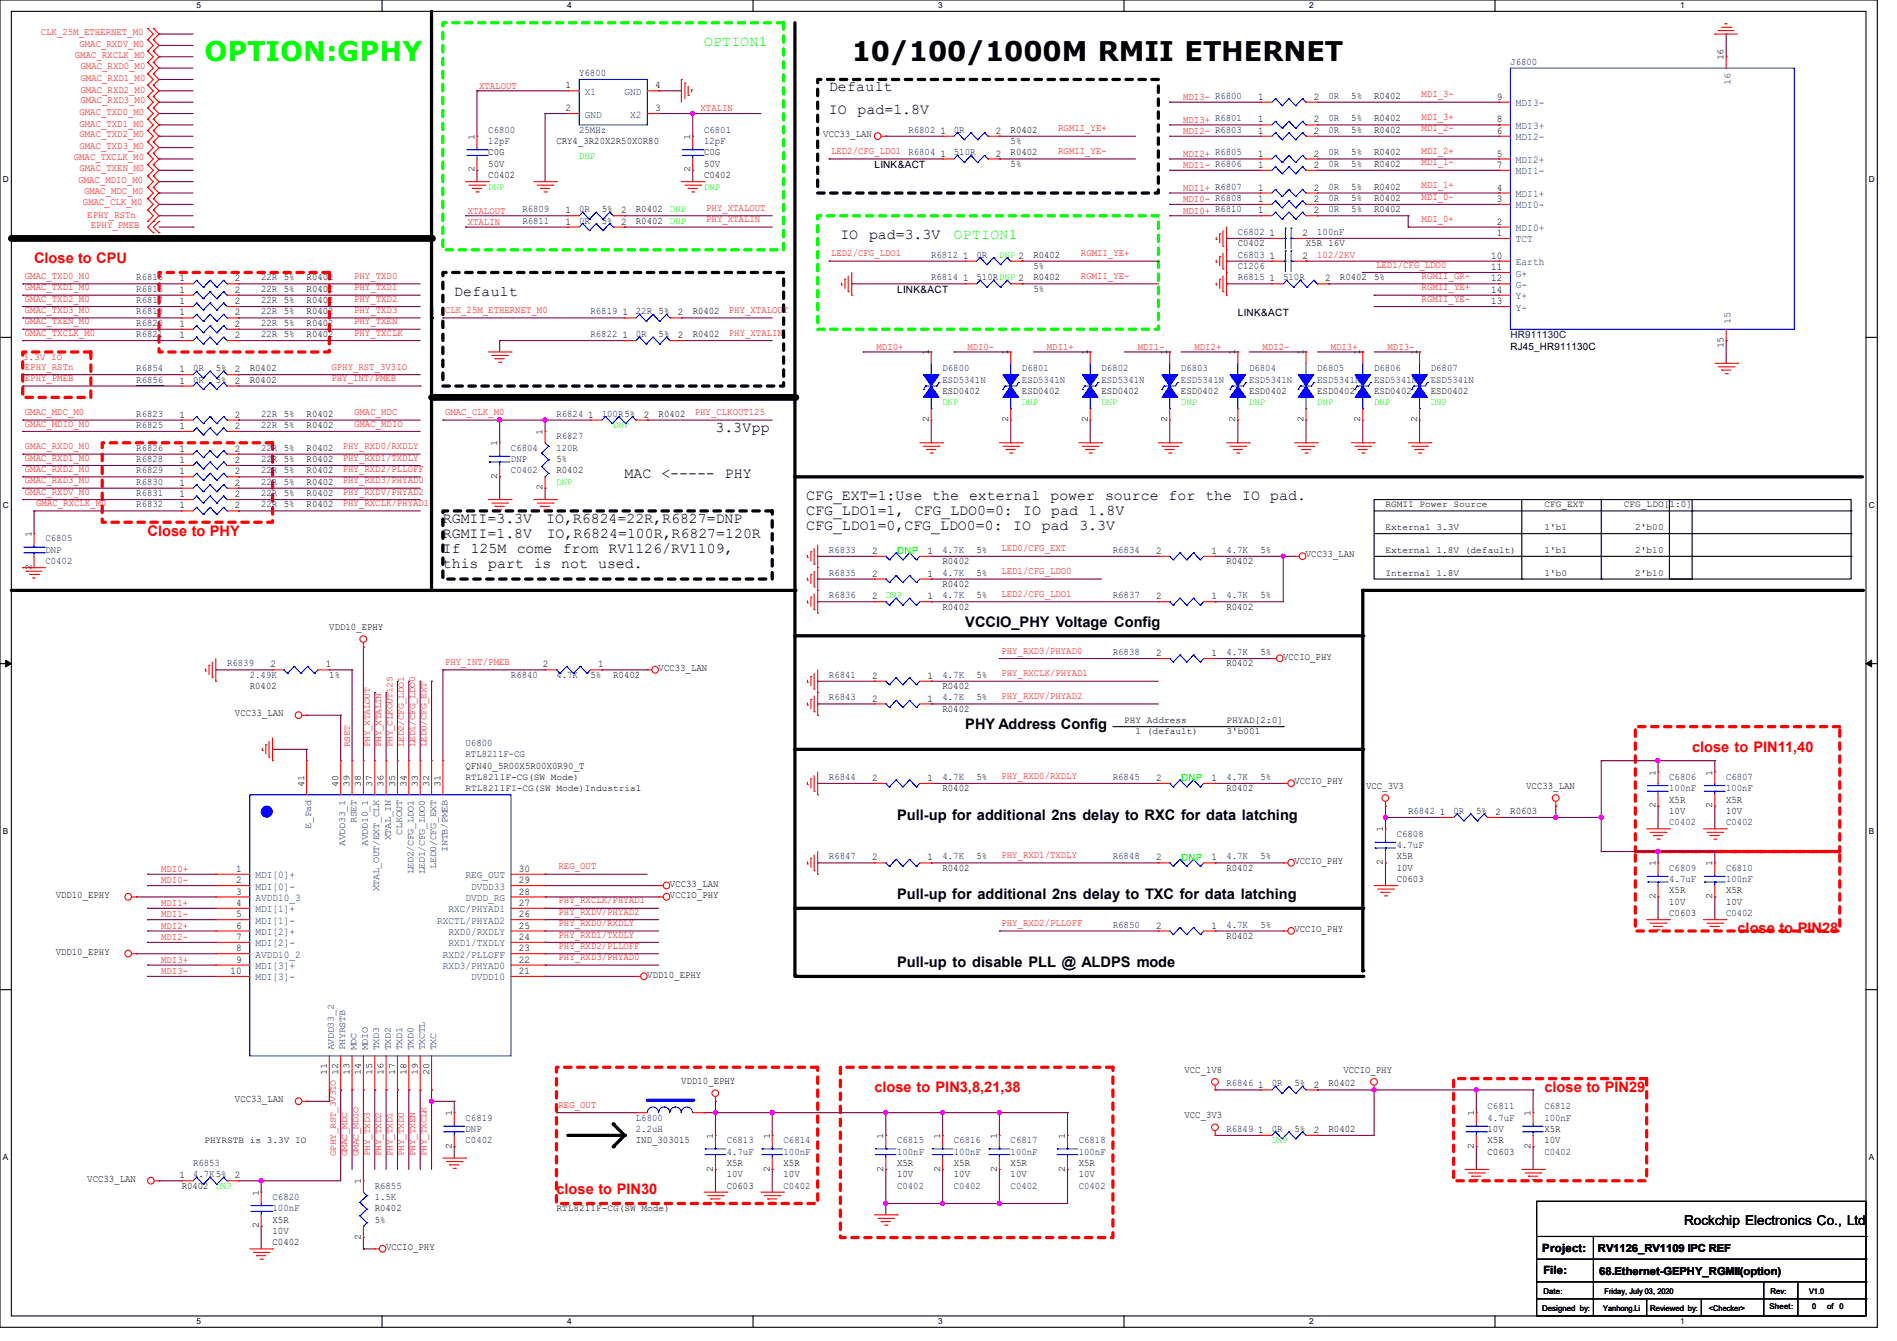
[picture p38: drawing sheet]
<svg xmlns="http://www.w3.org/2000/svg" width="297mm" height="210mm" viewBox="0 0 297 210" stroke-linecap="round" stroke-linejoin="round" font-family="sans-serif">
<defs><g id="words">
<text font-size="4.2" fill="#0f0" x="32" y="9.6">OPTION:GPHY</text>
<text font-size="4.2" x="133.3" y="9.6">10/100/1000M RMII ETHERNET</text>
<g font-size="2.3" fill="#0f0">
<text x="110.2" y="7.2">OPTION1</text>
<text x="149.3" y="37.4">OPTION1</text>
</g>
<g font-size="2.3">
<text x="129.8" y="17.9">IO</text>
<text x="129.8" y="14.3">Default</text>
<text x="134.3" y="17.9">pad=1.8V</text>
<text x="131.6" y="37.5">IO</text>
<text x="136.1" y="37.5">pad=3.3V</text>
<text x="71.1" y="46.3">Default</text>
<text x="112" y="67.7">3.3Vpp</text>
<text x="97.8" y="74.8">MAC &lt;----- PHY</text>
<text x="69.3" y="81.9">RGMII=3.3V</text>
<text x="85.5" y="81.9">IO,R6824=22R,R6827=DNP</text>
<text x="126.2" y="78.4">CFG_EXT=1:Use the external power source for the IO pad.</text>
<text x="126.2" y="80.7">CFG_LDO1=1, CFG_LDO0=0: IO pad</text>
<text x="126.2" y="83">CFG_LDO1=0,CFG_LDO0=0:</text>
<text x="158.6" y="83">IO</text>
<text x="163.1" y="83">pad</text>
<text x="169" y="83">3.3V</text>
<text x="170.4" y="80.7">1.8V</text>
<text x="69.3" y="84.2">RGMII=1.8V</text>
<text x="69.3" y="86.6">If 125M come from RV1126/RV1109,</text>
<text x="69.3" y="88.9">this part is not used.</text>
<text x="85.6" y="84.2">IO,R6824=100R,R6827=120R</text>
<text x="151.1" y="98.1">VCCIO_PHY Voltage Config</text>
<text x="151.1" y="114.1">PHY Address Config</text>
<text x="140.5" y="128.4">Pull-up for additional 2ns delay to RXC for data latching</text>
<text x="140.5" y="140.8">Pull-up for additional 2ns delay to TXC for data latching</text>
<text x="140.5" y="151.5">Pull-up to disable PLL @ ALDPS mode</text>
</g>
<g font-size="2.3" fill="#f00">
<text x="5.3" y="41.2">Close to CPU</text>
<text x="23.1" y="83.9">Close to PHY</text>
<text x="264.9" y="117.7">close to PIN11,40</text>
<text x="272" y="146.1">close to PIN28</text>
<text x="136.9" y="171">close to PIN3,8,21,38</text>
<text x="241.8" y="171">close to PIN29</text>
<text x="87.1" y="187">close to PIN30</text>
</g>
<text font-size="2.1" x="263.7" y="191.9">Rockchip Electronics Co., Ltd</text>
<g font-size="1.8">
<text x="241.5" y="196">Project:</text>
<text x="241.6" y="199.6">File:</text>
</g>
<g font-size="1.7">
<text x="250.2" y="196.1">RV1126_RV1109 IPC REF</text>
<text x="250.4" y="199.7">68.Ethernet-GEPHY_RGMII(option)</text>
</g>
<g font-size="1.6" fill="#f00">
<text x="6.4" y="5.5">CLK_25M_ETHERNET_M0</text>
<text x="11.7" y="9.1">GMAC_RXCLK_M0</text>
<text x="12.4" y="7.3">GMAC_RXDV_M0</text>
<text x="12.6" y="10.8">GMAC_RXD0_M0</text>
<text x="12.4" y="17.9">GMAC_TXD0_M0</text>
<text x="12.6" y="14.6">GMAC_RXD2_M0</text>
<text x="12.6" y="16.2">GMAC_RXD3_M0</text>
<text x="12.6" y="12.6">GMAC_RXD1_M0</text>
<text x="75" y="13.9">XTALOUT</text>
<text x="109.7" y="17.4">XTALIN</text>
<text x="185.2" y="15.7">MDI3- R6800</text>
<text x="222.6" y="15.2">MDI_3-</text>
<text x="12.4" y="19.9">GMAC_TXD1_M0</text>
<text x="12.4" y="21.5">GMAC_TXD2_M0</text>
<text x="12.4" y="23.3">GMAC_TXD3_M0</text>
<text x="165.7" y="20.6">RGMII_YE+</text>
<text x="185.2" y="19.2">MDI3+ R6801</text>
<text x="185.2" y="21">MDI2- R6803</text>
<text x="222.6" y="18.8">MDI_3+</text>
<text x="222.6" y="20.6">MDI_2-</text>
<text x="11.6" y="25.1">GMAC_TXCLK_M0</text>
<text x="12.3" y="28.6">GMAC_MDIO_M0</text>
<text x="12.4" y="26.8">GMAC_TXEN_M0</text>
<text x="130.1" y="24.1">LED2/CFG_LDO1</text>
<text x="165.7" y="24.1">RGMII_YE-</text>
<text x="185.2" y="24.6">MDI2+ R6805</text>
<text x="185.2" y="26.3">MDI1- R6806</text>
<text x="185.2" y="29.9">MDI1+ R6807</text>
<text x="222.6" y="29.5">MDI_1+</text>
<text x="222.6" y="25.9">MDI_1-</text>
<text x="222.6" y="24.1">MDI_2+</text>
<text x="13" y="32.2">GMAC_CLK_M0</text>
<text x="13.2" y="30.4">GMAC_MDC_M0</text>
<text x="13.7" y="34.1">EPHY_RSTn</text>
<text x="14.2" y="35.7">EPHY_PMEB</text>
<text x="73.2" y="33.4">XTALOUT</text>
<text x="73.2" y="35.2">XTALIN</text>
<text x="110.6" y="33">PHY_XTALOUT</text>
<text x="110.6" y="34.8">PHY_XTALIN</text>
<text x="185.2" y="33.4">MDI0+ R6810</text>
<text x="185.2" y="31.7">MDI0- R6808</text>
<text x="222.6" y="34.8">MDI_0+</text>
<text x="222.6" y="31.2">MDI_0-</text>
<text x="130.1" y="40.1">LED2/CFG_LDO1</text>
<text x="169.2" y="40.1">RGMII_YE+</text>
<text x="206.2" y="40.3">102/2KV</text>
<text x="215.5" y="41.9">LED1/CFG_LDO0</text>
<text x="3.9" y="47.2">GMAC_TXD2_M0</text>
<text x="3.9" y="45.5">GMAC_TXD1_M0</text>
<text x="3.9" y="43.7">GMAC_TXD0_M0</text>
<text x="55.5" y="45.5">PHY_TXD1</text>
<text x="55.5" y="43.7">PHY_TXD0</text>
<text x="55.5" y="47.2">PHY_TXD2</text>
<text x="169.2" y="43.7">RGMII_YE-</text>
<text x="222.6" y="43.7">RGMII_GR-</text>
<text x="222.6" y="45.5">RGMII_YE+</text>
<text x="222.6" y="47.2">RGMII_YE-</text>
<text x="3.9" y="52.6">GMAC_TXCLK_M0</text>
<text x="3.9" y="50.8">GMAC_TXEN_M0</text>
<text x="3.9" y="49">GMAC_TXD3_M0</text>
<text x="55.5" y="49">PHY_TXD3</text>
<text x="55.5" y="50.8">PHY_TXEN</text>
<text x="55.5" y="52.6">PHY_TXCLK</text>
<text x="69.7" y="49">CLK_25M_ETHERNET_M0</text>
<text x="114.1" y="49">PHY_XTALOUT</text>
<text x="114.1" y="52.6">PHY_XTALIN</text>
<text x="3.9" y="57.9">EPHY_RSTn</text>
<text x="3.9" y="59.7">EPHY_PMEB</text>
<text x="51.9" y="57.9">GPHY_RST_3V3IO</text>
<text x="51.9" y="59.7">PHY_INT/PMEB</text>
<text x="137.2" y="54.8">MDI0+</text>
<text x="151.5" y="54.8">MDI0-</text>
<text x="163.9" y="54.8">MDI1+</text>
<text x="178.1" y="54.8">MDI1-</text>
<text x="187" y="54.8">MDI2+</text>
<text x="197.7" y="54.8">MDI2-</text>
<text x="208.3" y="54.8">MDI3+</text>
<text x="217.2" y="54.8">MDI3-</text>
<text x="3.9" y="65">GMAC_MDC_M0</text>
<text x="55.5" y="65">GMAC_MDC</text>
<text x="69.7" y="65">GMAC_CLK_M0</text>
<text x="108.8" y="65">PHY_CLKOUT125</text>
<text x="3.9" y="66.8">GMAC_MDIO_M0</text>
<text x="3.9" y="70.4">GMAC_RXD0_M0</text>
<text x="53.7" y="70.4">PHY_RXD0/RXDLY</text>
<text x="55.5" y="66.8">GMAC_MDIO</text>
<text x="3.9" y="73.9">GMAC_RXD2_M0</text>
<text x="3.9" y="75.7">GMAC_RXD3_M0</text>
<text x="3.9" y="72.1">GMAC_RXD1_M0</text>
<text x="3.9" y="77.5">GMAC_RXDV_M0</text>
<text x="53.7" y="75.7">PHY_RXD3/PHYAD0</text>
<text x="53.7" y="73.9">PHY_RXD2/PLLOFF</text>
<text x="53.7" y="72.1">PHY_RXD1/TXDLY</text>
<text x="53.7" y="77.5">PHY_RXDV/PHYAD2</text>
<text x="5.7" y="79.2">GMAC_RXCLK_M0</text>
<text x="53.7" y="79.2">PHY_RXCLK/PHYAD1</text>
<text x="156.8" y="89.9">LED1/CFG_LDO0</text>
<text x="156.8" y="86.4">LED0/CFG_EXT</text>
<text x="156.8" y="93.5">LED2/CFG_LDO1</text>
<text x="69.7" y="104.1">PHY_INT/PMEB</text>
<text x="156.8" y="105.9">PHY_RXCLK/PHYAD1</text>
<text x="156.8" y="102.4">PHY_RXD3/PHYAD0</text>
<text x="156.8" y="109.5">PHY_RXDV/PHYAD2</text>
<text x="156.8" y="121.9">PHY_RXD0/RXDLY</text>
<text x="25.2" y="136.6">MDI0+</text>
<text x="87.5" y="136.1">REG_OUT</text>
<text x="156.8" y="134.4">PHY_RXD1/TXDLY</text>
<text x="25.2" y="143.7">MDI1-</text>
<text x="25.2" y="138.3">MDI0-</text>
<text x="25.2" y="141.9">MDI1+</text>
<text x="87.5" y="143.3">PHY_RXDV/PHYAD2</text>
<text x="87.5" y="141.5">PHY_RXCLK/PHYAD1</text>
<text x="25.2" y="147.2">MDI2-</text>
<text x="25.2" y="145.5">MDI2+</text>
<text x="87.5" y="146.8">PHY_RXD1/TXDLY</text>
<text x="87.5" y="145">PHY_RXD0/RXDLY</text>
<text x="87.5" y="148.6">PHY_RXD2/PLLOFF</text>
<text x="156.8" y="145">PHY_RXD2/PLLOFF</text>
<text x="25.2" y="152.6">MDI3-</text>
<text x="25.2" y="150.8">MDI3+</text>
<text x="87.5" y="150.4">PHY_RXD3/PHYAD0</text>
<text x="87.5" y="173.5">REG_OUT</text>
</g>
<g font-size="1.6" fill="#000080">
<text x="90.7" y="11.9">Y6800</text>
<text x="236.5" y="10.1">J6800</text>
<text x="208" y="15.5">0R</text>
<text x="76.4" y="20.8">C6800</text>
<text x="76.4" y="22.6">12pF</text>
<text x="90.7" y="20.8">25MHz</text>
<text x="110.2" y="20.8">C6801</text>
<text x="110.2" y="22.6">12pF</text>
<text x="142.2" y="20.8">R6802</text>
<text x="149.3" y="20.8">0R</text>
<text x="208" y="19">0R</text>
<text x="208" y="20.8">0R</text>
<text x="142.2" y="24.3">R6804</text>
<text x="149.3" y="24.3">510R</text>
<text x="208" y="26.1">0R</text>
<text x="208" y="29.7">0R</text>
<text x="208" y="24.3">0R</text>
<text x="81.8" y="35">R6811</text>
<text x="81.8" y="33.2">R6809</text>
<text x="90.7" y="35">0R</text>
<text x="90.7" y="33.2">0R</text>
<text x="208" y="33.2">0R</text>
<text x="208" y="31.5">0R</text>
<text x="145.8" y="40.3">R6812</text>
<text x="152.9" y="40.3">0R</text>
<text x="193.8" y="36.8">C6802</text>
<text x="193.8" y="40.3">C6803</text>
<text x="206.2" y="36.8">100nF</text>
<text x="21.3" y="45.7">R6816</text>
<text x="21.3" y="47.5">R6817</text>
<text x="21.3" y="43.9">R6813</text>
<text x="40.9" y="45.7">22R 5%</text>
<text x="40.9" y="47.5">22R 5%</text>
<text x="40.9" y="43.9">22R 5%</text>
<text x="145.8" y="43.9">R6814</text>
<text x="152.9" y="43.9">510RDNP 2</text>
<text x="193.8" y="43.9">R6815</text>
<text x="193.8" y="42.1">C1206</text>
<text x="200.9" y="43.9">510R</text>
<text x="21.3" y="52.8">R6821</text>
<text x="21.3" y="51">R6820</text>
<text x="21.3" y="49.2">R6818</text>
<text x="40.9" y="52.8">22R 5%</text>
<text x="40.9" y="51">22R 5%</text>
<text x="40.9" y="49.2">22R 5%</text>
<text x="92.4" y="52.8">R6822</text>
<text x="92.4" y="49.2">R6819</text>
<text x="99.6" y="52.8">0R</text>
<text x="99.6" y="49.2">22R 5%</text>
<text x="236.5" y="53">HR911130C</text>
<text x="21.3" y="59.9">R6856</text>
<text x="21.3" y="58.1">R6854</text>
<text x="30.2" y="59.9">0R</text>
<text x="30.2" y="58.1">0R</text>
<text x="147.6" y="58.1">D6800</text>
<text x="147.6" y="59.9">ESD5341N</text>
<text x="160" y="58.1">D6801</text>
<text x="160" y="59.9">ESD5341N</text>
<text x="172.5" y="58.1">D6802</text>
<text x="172.5" y="59.9">ESD5341N</text>
<text x="184.9" y="58.1">D6803</text>
<text x="184.9" y="59.9">ESD5341N</text>
<text x="195.6" y="58.1">D6804</text>
<text x="195.6" y="59.9">ESD5341N</text>
<text x="206.2" y="58.1">D6805</text>
<text x="206.2" y="59.9">ESD5341N</text>
<text x="215.1" y="58.1">D6806</text>
<text x="215.1" y="59.9">ESD5341N</text>
<text x="224" y="58.1">D6807</text>
<text x="224" y="59.9">ESD5341N</text>
<text x="21.3" y="65.2">R6823</text>
<text x="40.9" y="65.2">22R 5%</text>
<text x="87.1" y="65.2">R6824</text>
<text x="94.2" y="65.2">100R5%</text>
<text x="21.3" y="70.6">R6826</text>
<text x="21.3" y="67">R6825</text>
<text x="40.9" y="70.6">22R 5%</text>
<text x="40.9" y="67">22R 5%</text>
<text x="80" y="70.6">C6804</text>
<text x="87.1" y="68.8">R6827</text>
<text x="87.1" y="70.6">120R</text>
<text x="21.3" y="72.3">R6828</text>
<text x="21.3" y="74.1">R6829</text>
<text x="21.3" y="77.7">R6831</text>
<text x="21.3" y="75.9">R6830</text>
<text x="40.9" y="72.3">22R 5%</text>
<text x="40.9" y="74.1">22R 5%</text>
<text x="40.9" y="77.7">22R 5%</text>
<text x="40.9" y="75.9">22R 5%</text>
<text x="80" y="72.3">DNP</text>
<text x="80" y="74.1">C0402</text>
<text x="21.3" y="79.5">R6832</text>
<text x="40.9" y="79.5">22R 5%</text>
<text x="7.1" y="84.8">C6805</text>
<text x="7.1" y="86.6">DNP</text>
<text x="7.1" y="88.3">C0402</text>
<text x="129.8" y="86.6">R6833</text>
<text x="147.6" y="86.6">4.7K</text>
<text x="174.2" y="86.6">R6834</text>
<text x="192" y="86.6">4.7K</text>
<text x="129.8" y="93.7">R6836</text>
<text x="129.8" y="90.1">R6835</text>
<text x="147.6" y="93.7">4.7K</text>
<text x="147.6" y="90.1">4.7K</text>
<text x="174.2" y="93.7">R6837</text>
<text x="192" y="93.7">4.7K</text>
<text x="35.6" y="104.4">R6839</text>
<text x="39.1" y="106.1">2.49K</text>
<text x="80" y="106.1">R6840</text>
<text x="87.1" y="106.1">4.7K</text>
<text x="129.8" y="106.1">R6841</text>
<text x="147.6" y="106.1">4.7K</text>
<text x="174.2" y="102.6">R6838</text>
<text x="192" y="102.6">4.7K</text>
<text x="129.8" y="109.7">R6843</text>
<text x="147.6" y="109.7">4.7K</text>
<text x="72.9" y="116.8">U6800</text>
<text x="72.9" y="118.6">RTL8211F-CG</text>
<text x="129.8" y="122.1">R6844</text>
<text x="147.6" y="122.1">4.7K</text>
<text x="174.2" y="122.1">R6845</text>
<text x="192" y="122.1">4.7K</text>
<text x="261.3" y="122.1">C6806</text>
<text x="261.3" y="123.9">100nF</text>
<text x="270.2" y="122.1">C6807</text>
<text x="270.2" y="123.9">100nF</text>
<text x="218.7" y="131">C6808</text>
<text x="220.5" y="127.5">R6842</text>
<text x="227.6" y="127.5">0R</text>
<text x="261.3" y="129.2">C0402</text>
<text x="270.2" y="129.2">C0402</text>
<text x="129.8" y="134.6">R6847</text>
<text x="147.6" y="134.6">4.7K</text>
<text x="174.2" y="134.6">R6848</text>
<text x="192" y="134.6">4.7K</text>
<text x="218.7" y="132.8">4.7uF</text>
<text x="261.3" y="136.4">C6809</text>
<text x="270.2" y="136.4">C6810</text>
<text x="261.3" y="138.1">4.7uF</text>
<text x="270.2" y="138.1">100nF</text>
<text x="270.2" y="143.5">C0402</text>
<text x="174.2" y="145.2">R6850</text>
<text x="192" y="145.2">4.7K</text>
<text x="192" y="170.1">R6846</text>
<text x="199.1" y="170.1">0R</text>
<text x="232.9" y="173.7">C6811</text>
<text x="241.8" y="173.7">C6812</text>
<text x="72.9" y="175.5">C6819</text>
<text x="72.9" y="177.2">DNP</text>
<text x="72.9" y="179">C0402</text>
<text x="99.6" y="175.5">L6800</text>
<text x="99.6" y="177.2">2.2uH</text>
<text x="113.8" y="179">C6813</text>
<text x="122.7" y="179">C6814</text>
<text x="140.4" y="179">C6815</text>
<text x="149.3" y="179">C6816</text>
<text x="158.2" y="179">C6817</text>
<text x="168.9" y="179">C6818</text>
<text x="192" y="177.2">R6849</text>
<text x="199.1" y="177.2">0R</text>
<text x="232.9" y="175.5">4.7uF</text>
<text x="241.8" y="175.5">100nF</text>
<text x="30.2" y="182.6">R6853</text>
<text x="30.2" y="184.4">4.7K5%</text>
<text x="113.8" y="180.8">4.7uF</text>
<text x="122.7" y="180.8">100nF</text>
<text x="140.4" y="180.8">100nF</text>
<text x="149.3" y="180.8">100nF</text>
<text x="158.2" y="180.8">100nF</text>
<text x="168.9" y="180.8">100nF</text>
<text x="241.8" y="180.8">C0402</text>
<text x="42.7" y="187.9">C6820</text>
<text x="42.7" y="189.7">100nF</text>
<text x="58.7" y="186.1">R6855</text>
<text x="58.7" y="187.9">1.5K</text>
<text x="122.7" y="186.1">C0402</text>
<text x="140.4" y="186.1">C0402</text>
<text x="149.3" y="186.1">C0402</text>
<text x="158.2" y="186.1">C0402</text>
<text x="168.9" y="186.1">C0402</text>
</g>
<g font-size="1.6">
<text x="88.6" y="13.8">1</text>
<text x="88.6" y="17.4">2</text>
<text x="102.6" y="17.4">3</text>
<text x="102.6" y="13.8">4</text>
<text x="197" y="15.6">1</text>
<text x="205.7" y="15.6">2</text>
<text x="211.6" y="15.5">5%</text>
<text x="215.1" y="15.5">R0402</text>
<text x="234.3" y="15.6">9</text>
<text x="87.1" y="22.6">CRY4_3R20X2R50X0R80</text>
<text x="128.9" y="21.5">VCC33_LAN</text>
<text x="147.2" y="21">1</text>
<text x="155.9" y="21">2</text>
<text x="158.2" y="20.8">R0402</text>
<text x="158.2" y="22.6">5%</text>
<text x="197" y="19.2">1</text>
<text x="197" y="21">1</text>
<text x="205.7" y="19.2">2</text>
<text x="205.7" y="21">2</text>
<text x="211.6" y="19">5%</text>
<text x="211.6" y="20.8">5%</text>
<text x="215.1" y="19">R0402</text>
<text x="215.1" y="20.8">R0402</text>
<text x="234.3" y="19.2">8</text>
<text x="234.3" y="21">6</text>
<text x="76.4" y="27.9">C0402</text>
<text x="76.4" y="24.3">C0G</text>
<text x="76.4" y="26.1">50V</text>
<text x="110.2" y="27.9">C0402</text>
<text x="110.2" y="24.3">C0G</text>
<text x="110.2" y="26.1">50V</text>
<text x="136.9" y="26.3">LINK&amp;ACT</text>
<text x="147.2" y="24.5">1</text>
<text x="155.9" y="24.5">2</text>
<text x="158.2" y="24.3">R0402</text>
<text x="158.2" y="26.1">5%</text>
<text x="197" y="26.3">1</text>
<text x="197" y="29.8">1</text>
<text x="197" y="24.5">1</text>
<text x="205.7" y="26.3">2</text>
<text x="205.7" y="29.8">2</text>
<text x="205.7" y="24.5">2</text>
<text x="211.6" y="26.1">5%</text>
<text x="211.6" y="29.7">5%</text>
<text x="211.6" y="24.3">5%</text>
<text x="215.1" y="26.1">R0402</text>
<text x="215.1" y="29.7">R0402</text>
<text x="215.1" y="24.3">R0402</text>
<text x="234.3" y="26.3">7</text>
<text x="234.3" y="24.5">5</text>
<text x="234.3" y="29.8">4</text>
<text x="88.6" y="35.2">1</text>
<text x="88.6" y="33.4">1</text>
<text x="94.2" y="35">5%</text>
<text x="94.2" y="33.2">5%</text>
<text x="97.2" y="35.2">2</text>
<text x="97.2" y="33.4">2</text>
<text x="99.6" y="35">R0402</text>
<text x="99.6" y="33.2">R0402</text>
<text x="197" y="33.4">1</text>
<text x="197" y="31.6">1</text>
<text x="205.7" y="33.4">2</text>
<text x="205.7" y="31.6">2</text>
<text x="211.6" y="33.2">5%</text>
<text x="211.6" y="31.5">5%</text>
<text x="215.1" y="33.2">R0402</text>
<text x="215.1" y="31.5">R0402</text>
<text x="234.3" y="35.2">2</text>
<text x="234.3" y="31.6">3</text>
<text x="150.8" y="40.5">1</text>
<text x="161.8" y="40.3">R0402</text>
<text x="193.8" y="38.6">C0402</text>
<text x="198.8" y="37">1</text>
<text x="198.8" y="40.5">1</text>
<text x="203.9" y="37">2</text>
<text x="203.9" y="40.5">2</text>
<text x="204.5" y="38.6">X5R 16V</text>
<text x="233.5" y="40.5">10</text>
<text x="234.3" y="37">1</text>
<text x="28.1" y="45.8">1</text>
<text x="28.1" y="47.6">1</text>
<text x="28.1" y="44.1">1</text>
<text x="36.8" y="45.8">2</text>
<text x="36.8" y="47.6">2</text>
<text x="36.8" y="44.1">2</text>
<text x="48" y="45.7">R0402</text>
<text x="48" y="47.5">R0402</text>
<text x="48" y="43.9">R0402</text>
<text x="140.5" y="45.9">LINK&amp;ACT</text>
<text x="150.8" y="44.1">1</text>
<text x="161.8" y="42.1">5%</text>
<text x="161.8" y="43.9">R0402</text>
<text x="161.8" y="45.7">5%</text>
<text x="198.8" y="44.1">1</text>
<text x="207.5" y="44.1">2</text>
<text x="209.8" y="43.9">R0402</text>
<text x="215.1" y="43.9">5%</text>
<text x="233.5" y="42.3">11</text>
<text x="233.5" y="44.1">12</text>
<text x="233.5" y="47.6">13</text>
<text x="233.5" y="45.8">14</text>
<text x="28.1" y="53">1</text>
<text x="28.1" y="51.2">1</text>
<text x="28.1" y="49.4">1</text>
<text x="36.8" y="53">2</text>
<text x="36.8" y="51.2">2</text>
<text x="36.8" y="49.4">2</text>
<text x="48" y="52.8">R0402</text>
<text x="48" y="51">R0402</text>
<text x="48" y="49.2">R0402</text>
<text x="97.4" y="53">1</text>
<text x="97.4" y="49.4">1</text>
<text x="103.1" y="52.8">5%</text>
<text x="106.1" y="53">2</text>
<text x="106.1" y="49.4">2</text>
<text x="108.4" y="52.8">R0402</text>
<text x="108.4" y="49.2">R0402</text>
<text x="193.8" y="49.4">LINK&amp;ACT</text>
<text x="28.1" y="58.3">1</text>
<text x="33.8" y="59.9">5%</text>
<text x="33.8" y="58.1">5%</text>
<text x="36.8" y="58.3">2</text>
<text x="39.1" y="59.9">R0402</text>
<text x="39.1" y="58.1">R0402</text>
<text x="236.5" y="54.8">RJ45_HR911130C</text>
<text x="28.1" y="65.4">1</text>
<text x="28.1" y="60.1">1</text>
<text x="36.8" y="65.4">2</text>
<text x="36.8" y="60.1">2</text>
<text x="48" y="65.2">R0402</text>
<text x="92.1" y="65.4">1</text>
<text x="100.8" y="65.4">2</text>
<text x="103.1" y="65.2">R0402</text>
<text x="147.6" y="61.7">ESD0402</text>
<text x="160" y="61.7">ESD0402</text>
<text x="172.5" y="61.7">ESD0402</text>
<text x="184.9" y="61.7">ESD0402</text>
<text x="195.6" y="61.7">ESD0402</text>
<text x="206.2" y="61.7">ESD0402</text>
<text x="215.1" y="61.7">ESD0402</text>
<text x="224" y="61.7">ESD0402</text>
<text x="28.1" y="70.7">1</text>
<text x="28.1" y="67.2">1</text>
<text x="36.8" y="70.7">2</text>
<text x="36.8" y="67.2">2</text>
<text x="48" y="70.6">R0402</text>
<text x="48" y="67">R0402</text>
<text x="28.1" y="72.5">1</text>
<text x="28.1" y="74.3">1</text>
<text x="28.1" y="77.9">1</text>
<text x="28.1" y="76.1">1</text>
<text x="36.8" y="72.5">2</text>
<text x="36.8" y="74.3">2</text>
<text x="36.8" y="77.9">2</text>
<text x="36.8" y="76.1">2</text>
<text x="48" y="72.3">R0402</text>
<text x="48" y="74.1">R0402</text>
<text x="48" y="77.7">R0402</text>
<text x="48" y="75.9">R0402</text>
<text x="87.1" y="74.1">R0402</text>
<text x="87.1" y="72.3">5%</text>
<text x="28.1" y="79.6">1</text>
<text x="36.8" y="79.6">2</text>
<text x="48" y="79.5">R0402</text>
<text x="136.6" y="86.7">2</text>
<text x="145.2" y="86.7">1</text>
<text x="147.6" y="88.3">R0402</text>
<text x="152.9" y="86.6">5%</text>
<text x="181" y="86.7">2</text>
<text x="189.7" y="86.7">1</text>
<text x="192" y="88.3">R0402</text>
<text x="197.3" y="86.6">5%</text>
<text x="204.5" y="87.3">VCC33_LAN</text>
<text x="136.6" y="93.9">2</text>
<text x="136.6" y="90.3">2</text>
<text x="145.2" y="93.9">1</text>
<text x="145.2" y="90.3">1</text>
<text x="147.6" y="95.5">R0402</text>
<text x="147.6" y="91.9">R0402</text>
<text x="152.9" y="93.7">5%</text>
<text x="152.9" y="90.1">5%</text>
<text x="181" y="93.9">2</text>
<text x="189.7" y="93.9">1</text>
<text x="192" y="95.5">R0402</text>
<text x="197.3" y="93.7">5%</text>
<text x="51.6" y="98.7">VDD10_EPHY</text>
<text x="39.1" y="107.9">R0402</text>
<text x="42.3" y="104.5">2</text>
<text x="51" y="104.5">1</text>
<text x="51.6" y="106.1">1%</text>
<text x="85" y="104.5">2</text>
<text x="92.4" y="106.1">5%</text>
<text x="93.7" y="104.5">1</text>
<text x="96" y="106.1">R0402</text>
<text x="103.1" y="105.1">VCC33_LAN</text>
<text x="136.6" y="106.3">2</text>
<text x="145.2" y="106.3">1</text>
<text x="147.6" y="107.9">R0402</text>
<text x="152.9" y="106.1">5%</text>
<text x="181" y="102.7">2</text>
<text x="189.7" y="102.7">1</text>
<text x="192" y="104.4">R0402</text>
<text x="197.3" y="102.6">5%</text>
<text x="200.9" y="103.3">VCCIO_PHY</text>
<text x="36.8" y="112.2">VCC33_LAN</text>
<text x="136.6" y="109.9">2</text>
<text x="145.2" y="109.9">1</text>
<text x="147.6" y="111.5">R0402</text>
<text x="152.9" y="109.7">5%</text>
<text x="72.9" y="120.4">QFN40_5R00X5R00X0R90_T</text>
<text x="136.6" y="122.3">2</text>
<text x="145.2" y="122.3">1</text>
<text x="147.6" y="123.9">R0402</text>
<text x="152.9" y="122.1">5%</text>
<text x="181" y="122.3">2</text>
<text x="189.7" y="122.3">1</text>
<text x="192" y="123.9">R0402</text>
<text x="197.3" y="122.1">5%</text>
<text x="202.7" y="122.9">VCCIO_PHY</text>
<text x="213.9" y="123.6">VCC_3V3</text>
<text x="239" y="123.6">VCC33_LAN</text>
<text x="261.3" y="125.7">X5R</text>
<text x="270.2" y="125.7">X5R</text>
<text x="225.5" y="127.6">1</text>
<text x="231.1" y="127.5">5%</text>
<text x="234.1" y="127.6">2</text>
<text x="236.5" y="127.5">R0603</text>
<text x="261.3" y="127.5">10V</text>
<text x="270.2" y="127.5">10V</text>
<text x="37" y="136.5">1</text>
<text x="81.2" y="136.5">30</text>
<text x="136.6" y="134.7">2</text>
<text x="145.2" y="134.7">1</text>
<text x="147.6" y="136.4">R0402</text>
<text x="152.9" y="134.6">5%</text>
<text x="181" y="134.7">2</text>
<text x="189.7" y="134.7">1</text>
<text x="192" y="136.4">R0402</text>
<text x="197.3" y="134.6">5%</text>
<text x="202.7" y="135.3">VCCIO_PHY</text>
<text x="218.7" y="134.6">X5R</text>
<text x="218.7" y="136.4">10V</text>
<text x="8.7" y="140.6">VDD10_EPHY</text>
<text x="37" y="138.3">2</text>
<text x="37" y="140.1">3</text>
<text x="37" y="141.9">4</text>
<text x="37" y="143.6">5</text>
<text x="81.2" y="143.6">26</text>
<text x="81.2" y="141.9">27</text>
<text x="81.2" y="140.1">28</text>
<text x="81.2" y="138.3">29</text>
<text x="104.9" y="140.6">VCCIO_PHY</text>
<text x="104.9" y="138.9">VCC33_LAN</text>
<text x="218.7" y="138.1">C0603</text>
<text x="261.3" y="143.5">C0603</text>
<text x="261.3" y="139.9">X5R</text>
<text x="261.3" y="141.7">10V</text>
<text x="270.2" y="139.9">X5R</text>
<text x="270.2" y="141.7">10V</text>
<text x="8.7" y="149.5">VDD10_EPHY</text>
<text x="37" y="145.4">6</text>
<text x="37" y="147.2">7</text>
<text x="37" y="149">8</text>
<text x="81.2" y="149">23</text>
<text x="81.2" y="147.2">24</text>
<text x="81.2" y="145.4">25</text>
<text x="181" y="145.4">2</text>
<text x="189.7" y="145.4">1</text>
<text x="192" y="147">R0402</text>
<text x="197.3" y="145.2">5%</text>
<text x="202.7" y="146">VCCIO_PHY</text>
<text x="36.1" y="152.5">10</text>
<text x="37" y="150.7">9</text>
<text x="81.2" y="152.5">21</text>
<text x="81.2" y="150.7">22</text>
<text x="101.3" y="153.1">VDD10_EPHY</text>
<text x="36.8" y="172.6">VCC33_LAN</text>
<text x="106.7" y="169.8">VDD10_EPHY</text>
<text x="185.4" y="168">VCC_1V8</text>
<text x="197" y="170.3">1</text>
<text x="202.7" y="170.1">5%</text>
<text x="205.7" y="170.3">2</text>
<text x="208" y="170.1">R0402</text>
<text x="210.3" y="168">VCCIO_PHY</text>
<text x="99.6" y="179">IND_303015</text>
<text x="185.4" y="175.1">VCC_3V3</text>
<text x="197" y="177.4">1</text>
<text x="202.7" y="177.2">5%</text>
<text x="205.7" y="177.4">2</text>
<text x="208" y="177.2">R0402</text>
<text x="232.9" y="179">X5R</text>
<text x="232.9" y="177.2">10V</text>
<text x="241.8" y="177.2">X5R</text>
<text x="241.8" y="179">10V</text>
<text x="13.7" y="185.1">VCC33_LAN</text>
<text x="28.1" y="184.5">1</text>
<text x="36.8" y="184.5">2</text>
<text x="113.8" y="182.6">X5R</text>
<text x="113.8" y="184.4">10V</text>
<text x="122.7" y="182.6">X5R</text>
<text x="122.7" y="184.4">10V</text>
<text x="140.4" y="182.6">X5R</text>
<text x="140.4" y="184.4">10V</text>
<text x="149.3" y="182.6">X5R</text>
<text x="149.3" y="184.4">10V</text>
<text x="158.2" y="182.6">X5R</text>
<text x="158.2" y="184.4">10V</text>
<text x="168.9" y="182.6">X5R</text>
<text x="168.9" y="184.4">10V</text>
<text x="232.9" y="180.8">C0603</text>
<text x="28.4" y="186.1">R0402</text>
<text x="42.7" y="191.5">X5R</text>
<text x="58.7" y="189.7">R0402</text>
<text x="58.7" y="191.5">5%</text>
<text x="113.8" y="186.1">C0603</text>
<text x="42.7" y="195">C0402</text>
<text x="42.7" y="193.3">10V</text>
<text x="60.4" y="195.7">VCCIO_PHY</text>
</g>
<g font-size="1.6" fill="#004080">
<text x="91.6" y="14.9">X1</text>
<text x="97.8" y="14.9">GND</text>
<text x="237.3" y="16.6">MDI3-</text>
<text x="91.6" y="18.4">GND</text>
<text x="98.7" y="18.4">X2</text>
<text x="237.3" y="20.2">MDI3+</text>
<text x="237.3" y="22">MDI2-</text>
<text x="237.3" y="27.3">MDI1-</text>
<text x="237.3" y="25.5">MDI2+</text>
<text x="237.3" y="32.6">MDI0-</text>
<text x="237.3" y="30.9">MDI1+</text>
<text x="237.3" y="38">TCT</text>
<text x="237.3" y="36.2">MDI0+</text>
<text x="237.3" y="41.5">Earth</text>
<text x="237.3" y="43.3">G+</text>
<text x="237.3" y="45.1">G-</text>
<text x="237.3" y="46.9">Y+</text>
<text x="237.3" y="48.6">Y-</text>
<text x="40" y="137.5">MDI[0]+</text>
<text x="72.9" y="137.5">REG_OUT</text>
<text x="40" y="139.3">MDI[0]-</text>
<text x="40" y="141.1">AVDD10_3</text>
<text x="40" y="142.9">MDI[1]+</text>
<text x="70.2" y="142.9">RXC/PHYAD1</text>
<text x="72.9" y="141.1">DVDD_RG</text>
<text x="73.8" y="139.3">DVDD33</text>
<text x="40" y="144.7">MDI[1]-</text>
<text x="40" y="146.4">MDI[2]+</text>
<text x="40" y="148.2">MDI[2]-</text>
<text x="40" y="150">AVDD10_2</text>
<text x="68.4" y="144.7">RXCTL/PHYAD2</text>
<text x="69.3" y="150">RXD2/PLLOFF</text>
<text x="70.2" y="148.2">RXD1/TXDLY</text>
<text x="70.2" y="146.4">RXD0/RXDLY</text>
<text x="40" y="151.8">MDI[3]+</text>
<text x="40" y="153.5">MDI[3]-</text>
<text x="69.3" y="151.8">RXD3/PHYAD0</text>
<text x="73.8" y="153.5">DVDD10</text>
</g>
<g font-size="1.6" fill="#0f0">
<text x="76.4" y="29.7">DNP</text>
<text x="90.7" y="24.9">DNP</text>
<text x="110.2" y="29.7">DNP</text>
<text x="104.9" y="35">DNP</text>
<text x="104.9" y="33.2">DNP</text>
<text x="156.5" y="40.3">DNP 2</text>
<text x="147.6" y="63.5">DNP</text>
<text x="160" y="63.5">DNP</text>
<text x="172.5" y="63.5">DNP</text>
<text x="184.9" y="63.5">DNP</text>
<text x="195.6" y="63.5">DNP</text>
<text x="206.2" y="63.5">DNP</text>
<text x="215.1" y="63.5">DNP</text>
<text x="224" y="63.5">DNP</text>
<text x="96" y="67">DNP</text>
<text x="87.1" y="75.9">DNP</text>
<text x="140.5" y="86.8">DNP</text>
<text x="138.7" y="93.7">DNP</text>
<text x="184.9" y="122.3">DNP</text>
<text x="184.9" y="134.8">DNP</text>
<text x="199.1" y="179">DNP</text>
<text x="33.8" y="186.1">DNP</text>
</g>
<g font-size="1.5">
<text x="269.9" y="9.4" transform="rotate(-90 269.9 9.4)">16</text>
<text x="74.3" y="21.9" transform="rotate(-90 74.3 21.9)">1</text>
<text x="108.1" y="21.9" transform="rotate(-90 108.1 21.9)">1</text>
<text x="74.3" y="27" transform="rotate(-90 74.3 27)">2</text>
<text x="108.1" y="27" transform="rotate(-90 108.1 27)">2</text>
<text x="145.4" y="55.7" transform="rotate(-90 145.4 55.7)">1</text>
<text x="157.8" y="55.7" transform="rotate(-90 157.8 55.7)">1</text>
<text x="170.3" y="55.7" transform="rotate(-90 170.3 55.7)">1</text>
<text x="182.7" y="55.7" transform="rotate(-90 182.7 55.7)">1</text>
<text x="193.4" y="55.7" transform="rotate(-90 193.4 55.7)">1</text>
<text x="204.1" y="55.7" transform="rotate(-90 204.1 55.7)">1</text>
<text x="213" y="55.7" transform="rotate(-90 213 55.7)">1</text>
<text x="221.9" y="55.7" transform="rotate(-90 221.9 55.7)">1</text>
<text x="269.9" y="54.6" transform="rotate(-90 269.9 54.6)">15</text>
<text x="77.8" y="69.9" transform="rotate(-90 77.8 69.9)">1</text>
<text x="85" y="68.1" transform="rotate(-90 85 68.1)">1</text>
<text x="145.4" y="66.1" transform="rotate(-90 145.4 66.1)">2</text>
<text x="157.8" y="66.1" transform="rotate(-90 157.8 66.1)">2</text>
<text x="170.3" y="66.1" transform="rotate(-90 170.3 66.1)">2</text>
<text x="182.7" y="66.1" transform="rotate(-90 182.7 66.1)">2</text>
<text x="193.4" y="66.1" transform="rotate(-90 193.4 66.1)">2</text>
<text x="204.1" y="66.1" transform="rotate(-90 204.1 66.1)">2</text>
<text x="213" y="66.1" transform="rotate(-90 213 66.1)">2</text>
<text x="221.9" y="66.1" transform="rotate(-90 221.9 66.1)">2</text>
<text x="77.8" y="75" transform="rotate(-90 77.8 75)">2</text>
<text x="85" y="76.8" transform="rotate(-90 85 76.8)">2</text>
<text x="216.9" y="79.5">RGMII Power Source</text>
<text x="216.9" y="83">External 3.3V</text>
<text x="241.8" y="79.5">CFG_EXT</text>
<text x="241.8" y="83">1'b1</text>
<text x="254.2" y="79.5">CFG_LDO[1:0]</text>
<text x="256" y="83">2'b00</text>
<text x="5" y="89.2" transform="rotate(-90 5 89.2)">2</text>
<text x="5" y="84.1" transform="rotate(-90 5 84.1)">1</text>
<text x="216.9" y="86.6">External 1.8V (default)</text>
<text x="241.8" y="86.6">1'b1</text>
<text x="256" y="86.6">2'b10</text>
<text x="216.9" y="90.1">Internal 1.8V</text>
<text x="241.8" y="90.1">1'b0</text>
<text x="256" y="90.1">2'b10</text>
<text x="176" y="113.2">PHY Address</text>
<text x="192" y="113.2">PHYAD[2:0]</text>
<text x="177.8" y="115">1 (default)</text>
<text x="192" y="115">3'b001</text>
<text x="47.6" y="123.2" transform="rotate(-90 47.6 123.2)">41</text>
<text x="53" y="123.2" transform="rotate(-90 53 123.2)">40</text>
<text x="54.7" y="123.2" transform="rotate(-90 54.7 123.2)">39</text>
<text x="56.5" y="123.2" transform="rotate(-90 56.5 123.2)">38</text>
<text x="58.3" y="123.2" transform="rotate(-90 58.3 123.2)">37</text>
<text x="60.1" y="123.2" transform="rotate(-90 60.1 123.2)">36</text>
<text x="61.8" y="123.2" transform="rotate(-90 61.8 123.2)">35</text>
<text x="63.6" y="123.2" transform="rotate(-90 63.6 123.2)">34</text>
<text x="65.4" y="123.2" transform="rotate(-90 65.4 123.2)">33</text>
<text x="67.2" y="123.2" transform="rotate(-90 67.2 123.2)">32</text>
<text x="69" y="123.2" transform="rotate(-90 69 123.2)">31</text>
<text x="72.9" y="122.1">RTL8211F-CG(SW Mode)</text>
<text x="72.9" y="123.9">RTL8211FI-CG(SW Mode)Industrial</text>
<text x="259.2" y="121.5" transform="rotate(-90 259.2 121.5)">1</text>
<text x="268.1" y="121.5" transform="rotate(-90 268.1 121.5)">1</text>
<text x="216.5" y="130.3" transform="rotate(-90 216.5 130.3)">1</text>
<text x="259.2" y="126.6" transform="rotate(-90 259.2 126.6)">2</text>
<text x="268.1" y="126.6" transform="rotate(-90 268.1 126.6)">2</text>
<text x="216.5" y="135.5" transform="rotate(-90 216.5 135.5)">2</text>
<text x="259.2" y="135.7" transform="rotate(-90 259.2 135.7)">1</text>
<text x="268.1" y="135.7" transform="rotate(-90 268.1 135.7)">1</text>
<text x="259.2" y="140.8" transform="rotate(-90 259.2 140.8)">2</text>
<text x="268.1" y="140.8" transform="rotate(-90 268.1 140.8)">2</text>
<text x="51.2" y="168.4" transform="rotate(-90 51.2 168.4)">11</text>
<text x="53" y="168.4" transform="rotate(-90 53 168.4)">12</text>
<text x="54.7" y="168.4" transform="rotate(-90 54.7 168.4)">13</text>
<text x="56.5" y="168.4" transform="rotate(-90 56.5 168.4)">14</text>
<text x="58.3" y="168.4" transform="rotate(-90 58.3 168.4)">15</text>
<text x="60.1" y="168.4" transform="rotate(-90 60.1 168.4)">16</text>
<text x="61.8" y="168.4" transform="rotate(-90 61.8 168.4)">17</text>
<text x="63.6" y="168.4" transform="rotate(-90 63.6 168.4)">18</text>
<text x="65.4" y="168.4" transform="rotate(-90 65.4 168.4)">19</text>
<text x="67.2" y="168.4" transform="rotate(-90 67.2 168.4)">20</text>
<text x="32" y="179">PHYRSTB is 3.3V IO</text>
<text x="70.7" y="179.9" transform="rotate(-90 70.7 179.9)">2</text>
<text x="70.7" y="174.8" transform="rotate(-90 70.7 174.8)">1</text>
<text x="111.6" y="178.4" transform="rotate(-90 111.6 178.4)">1</text>
<text x="120.5" y="178.4" transform="rotate(-90 120.5 178.4)">1</text>
<text x="138.3" y="178.4" transform="rotate(-90 138.3 178.4)">1</text>
<text x="147.2" y="178.4" transform="rotate(-90 147.2 178.4)">1</text>
<text x="156.1" y="178.4" transform="rotate(-90 156.1 178.4)">1</text>
<text x="166.7" y="178.4" transform="rotate(-90 166.7 178.4)">1</text>
<text x="230.7" y="179.9" transform="rotate(-90 230.7 179.9)">2</text>
<text x="230.7" y="174.8" transform="rotate(-90 230.7 174.8)">1</text>
<text x="239.6" y="179.9" transform="rotate(-90 239.6 179.9)">2</text>
<text x="239.6" y="174.8" transform="rotate(-90 239.6 174.8)">1</text>
<text x="56.5" y="185.5" transform="rotate(-90 56.5 185.5)">1</text>
<text x="111.6" y="183.5" transform="rotate(-90 111.6 183.5)">2</text>
<text x="120.5" y="183.5" transform="rotate(-90 120.5 183.5)">2</text>
<text x="138.3" y="183.5" transform="rotate(-90 138.3 183.5)">2</text>
<text x="147.2" y="183.5" transform="rotate(-90 147.2 183.5)">2</text>
<text x="156.1" y="183.5" transform="rotate(-90 156.1 183.5)">2</text>
<text x="166.7" y="183.5" transform="rotate(-90 166.7 183.5)">2</text>
<text x="40.5" y="187.2" transform="rotate(-90 40.5 187.2)">1</text>
<text x="87.1" y="189.7">RTL8211F-CG(SW Mode)</text>
<text x="40.5" y="192.4" transform="rotate(-90 40.5 192.4)">2</text>
<text x="56.5" y="194.1" transform="rotate(-90 56.5 194.1)">2</text>
</g>
<g font-size="1.5" fill="#004080">
<text x="271" y="13.3" transform="rotate(-90 271 13.3)">16</text>
<text x="271" y="50.7" transform="rotate(-90 271 50.7)">15</text>
<text x="48.7" y="129.8" transform="rotate(-90 48.7 129.8)">E_Pad</text>
<text x="55.8" y="128.9" transform="rotate(-90 55.8 128.9)">RSET</text>
<text x="61.2" y="131.6" transform="rotate(-90 61.2 131.6)">XTAL_IN</text>
<text x="62.9" y="130.7" transform="rotate(-90 62.9 130.7)">CLKOUT</text>
<text x="54.1" y="132.5" transform="rotate(-90 54.1 132.5)">AVDD33_1</text>
<text x="57.6" y="132.5" transform="rotate(-90 57.6 132.5)">AVDD10_1</text>
<text x="64.7" y="136.9" transform="rotate(-90 64.7 136.9)">LED2/CFG_LDO1</text>
<text x="66.5" y="136.9" transform="rotate(-90 66.5 136.9)">LED1/CFG_LDO0</text>
<text x="68.3" y="136" transform="rotate(-90 68.3 136)">LED0/CFG_EXT</text>
<text x="70.1" y="133.4" transform="rotate(-90 70.1 133.4)">INTB/PMEB</text>
<text x="59.4" y="139.6" transform="rotate(-90 59.4 139.6)">XTAL_OUT/EXT_CLK</text>
<text x="52.3" y="164.5" transform="rotate(-90 52.3 164.5)">AVDD33_2</text>
<text x="54.1" y="164.5" transform="rotate(-90 54.1 164.5)">PHYRSTB</text>
<text x="55.8" y="164.5" transform="rotate(-90 55.8 164.5)">MDC</text>
<text x="57.6" y="164.5" transform="rotate(-90 57.6 164.5)">MDIO</text>
<text x="59.4" y="164.5" transform="rotate(-90 59.4 164.5)">TXD3</text>
<text x="61.2" y="164.5" transform="rotate(-90 61.2 164.5)">TXD2</text>
<text x="62.9" y="164.5" transform="rotate(-90 62.9 164.5)">TXD1</text>
<text x="64.7" y="164.5" transform="rotate(-90 64.7 164.5)">TXD0</text>
<text x="66.5" y="164.5" transform="rotate(-90 66.5 164.5)">TXCTL</text>
<text x="68.3" y="164.5" transform="rotate(-90 68.3 164.5)">TXC</text>
</g>
<text font-size="1.5" fill="#f00" x="3.6" y="56.3">3.3V IO</text>
<g font-size="1.4" fill="#f00">
<text x="54.8" y="117" transform="rotate(-90 54.8 117)">RSET</text>
<text x="57.9" y="117" transform="rotate(-90 57.9 117)">PHY_XTALOUT</text>
<text x="59.7" y="117" transform="rotate(-90 59.7 117)">PHY_XTALIN</text>
<text x="61.5" y="117" transform="rotate(-90 61.5 117)">PHY_CLKOUT125</text>
<text x="63.2" y="117" transform="rotate(-90 63.2 117)">LED2/CFG_LDO1</text>
<text x="65" y="117" transform="rotate(-90 65 117)">LED1/CFG_LDO0</text>
<text x="66.8" y="117" transform="rotate(-90 66.8 117)">LED0/CFG_EXT</text>
<text x="52.6" y="181" transform="rotate(-90 52.6 181)">GPHY_RST_3V3IO</text>
<text x="54.4" y="181" transform="rotate(-90 54.4 181)">GMAC_MDC</text>
<text x="56.1" y="181" transform="rotate(-90 56.1 181)">GMAC_MDIO</text>
<text x="57.9" y="181" transform="rotate(-90 57.9 181)">PHY_TXD3</text>
<text x="59.7" y="181" transform="rotate(-90 59.7 181)">PHY_TXD2</text>
<text x="61.5" y="181" transform="rotate(-90 61.5 181)">PHY_TXD1</text>
<text x="63.2" y="181" transform="rotate(-90 63.2 181)">PHY_TXD0</text>
<text x="65" y="181" transform="rotate(-90 65 181)">PHY_TXEN</text>
<text x="66.8" y="181" transform="rotate(-90 66.8 181)">PHY_TXCLK</text>
</g>
<g font-size="1.3">
<text x="30.8" y="1.3">5</text>
<text x="88.8" y="1.3">4</text>
<text x="146.9" y="1.3">3</text>
<text x="205" y="1.3">2</text>
<text x="263.1" y="1.3">1</text>
<text x=".5" y="28.4">D</text>
<text x="292.6" y="28.4">D</text>
<text x=".5" y="79.5">C</text>
<text x="292.6" y="79.5">C</text>
<text x=".5" y="130.6">B</text>
<text x="292.6" y="130.6">B</text>
<text x=".5" y="181.7">A</text>
<text x="292.6" y="181.7">A</text>
<text x="30.8" y="207.4">5</text>
<text x="88.8" y="207.4">4</text>
<text x="146.9" y="207.4">3</text>
<text x="205" y="207.4">2</text>
<text x="263.1" y="207.4">1</text>
</g>
<g font-size="1.2">
<text x="241.6" y="202.6">Date:</text>
<text x="251.2" y="202.6">Friday, July 03, 2020</text>
<text x="277.2" y="202.6">Rev:</text>
<text x="283.2" y="202.6">V1.0</text>
<text x="241.5" y="205.3">Designed by:</text>
<text x="251" y="205.3">Yanhong.Li</text>
<text x="258.4" y="205.3">Reviewed by:</text>
<text x="267.6" y="205.3">&lt;Checker&gt;</text>
<text x="277" y="205.1">Sheet:</text>
<text x="283.7" y="205.1">0</text>
<text x="286.1" y="205.1">of</text>
<text x="288" y="205.1">0</text>
</g>
</g></defs>
<path d="M0 0h293.9v207.9h-293.9zM1.8 1.8h290.3v204.3h-290.3z" fill="none" stroke="#000" stroke-width=".17"/>
<g fill="#fff">
<path d="M30.8 .2h.7v1.4h-.7z"/>
<path d="M30.8 206.2h.7v1.4h-.7z"/>
</g>
<path d="M59.8 0v1.8M59.8 206.1v1.8" fill="none" stroke="#000" stroke-width=".17"/>
<g fill="#fff">
<path d="M88.8 .2h.7v1.4h-.7z"/>
<path d="M88.8 206.2h.7v1.4h-.7z"/>
</g>
<path d="M117.9 0v1.8M117.9 206.1v1.8" fill="none" stroke="#000" stroke-width=".17"/>
<g fill="#fff">
<path d="M146.9 .2h.7v1.4h-.7z"/>
<path d="M146.9 206.2h.7v1.4h-.7z"/>
</g>
<path d="M176 0v1.8M176 206.1v1.8" fill="none" stroke="#000" stroke-width=".17"/>
<g fill="#fff">
<path d="M205 .2h.7v1.4h-.7z"/>
<path d="M205 206.2h.7v1.4h-.7z"/>
</g>
<path d="M234.1 0v1.8M234.1 206.1v1.8" fill="none" stroke="#000" stroke-width=".17"/>
<g fill="#fff">
<path d="M263.1 .2h.6v1.4h-.6z"/>
<path d="M263.1 206.2h.6v1.4h-.6z"/>
<path d="M.5 27.3h.9v1.4h-.9z"/>
<path d="M292.6 27.3h.9v1.4h-.9z"/>
<path d="M.5 78.4h.9v1.4h-.9z"/>
<path d="M292.6 78.4h.9v1.4h-.9z"/>
</g>
<path d="M0 52.8h1.8M292.1 52.8h1.8" fill="none" stroke="#000" stroke-width=".17"/>
<g fill="#fff">
<path d="M.5 129.5h.8v1.4h-.8z"/>
<path d="M292.6 129.5h.8v1.4h-.8z"/>
</g>
<path d="M0 103.9h1.8M292.1 103.9h1.8" fill="none" stroke="#000" stroke-width=".17"/>
<path d="M.9 103.4l.9 .5-.9 .5zM292.1 103.9l.9-.5v1z" fill="#000" stroke="#000" stroke-width=".16"/>
<g fill="#fff">
<path d="M.5 180.5h.8v1.4h-.8z"/>
<path d="M292.6 180.5h.8v1.4h-.8z"/>
</g>
<g fill="none" stroke="#000" stroke-width=".17">
<path d="M215.1 78.2h49.8v12.5h-49.8zM238.3 78.2v12.5M250.7 78.2v12.5M261.4 78.2h28.4v12.5h-28.4zM215.1 80h74.7M215.1 83.6h74.7M215.1 87.1h74.7M238.3 90.7h.1M250.7 90.7h.1M264.9 80h.1M264.9 83.6h.1M264.9 87.1h.1"/>
<path d="M289.8 80h.1M289.8 83.6h.1M289.8 87.1h.1M174.2 113.8h26.7M200.9 113.8h.1M0 155h1.8M292.1 155h1.8M240.6 188.1h51.5v18h-51.5zM240.6 193.6h51.5M240.6 197.2h51.5M249.5 193.6v12.5M292.1 193.6h.1"/>
<path d="M292.1 197.2h.1M240.6 200.7h51.5M240.6 203.4h51.5M249.5 206.1h.1M257.8 206.1h.1M257.8 203.4v2.7M266.4 206.1h.1M266.4 203.4v2.7M276.1 206.1h.1M276.1 200.7v5.4M281.5 206.1h.1M281.5 200.7v5.4"/>
<path d="M292.1 200.7h.1M292.1 203.4h.1"/>
</g>
<path d="M3.6 55.1h10.6v7.1h-10.6zM24.9 42.7h26.7v12.4h-26.7zM16 69.3h26.7v12.5h-26.7zM256 113.8h32v19.5h-32zM256 133.3h32v12.5h-32zM87.1 167.1h40.9v21.4h-40.9zM131.6 167.1h42.6v26.7h-42.6zM227.6 168.9h30.2v16h-30.2z" fill="none" stroke="#f00" stroke-width=".51" stroke-dasharray="1 1"/>
<path d="M67.6 1.8v90.7M124.5 3.6v149.1M124.5 74.7h167.1M1.8 92.5h122.7M124.5 99.6h88.9M291.6 92.5h-78.2v59.5M124.5 117.3h88.9M124.5 142.2h88.9M124.5 152.9h88.9M88.9 177.8h8.9M96 176l1.8 1.8M97.8 177.8l-1.8 1.8" fill="none" stroke="#000" stroke-width=".51"/>
<g fill="#000">
<circle cx="67.6" cy="37.3" r=".53"/>
<circle cx="67.6" cy="49.8" r=".25"/>
<circle cx="124.5" cy="74.7" r=".25"/>
<circle cx="124.5" cy="62.2" r=".53"/>
<circle cx="67.6" cy="92.5" r=".25"/>
<circle cx="124.5" cy="92.5" r=".25"/>
<circle cx="213.4" cy="92.5" r=".25"/>
<circle cx="213.4" cy="99.6" r=".25"/>
<circle cx="291.6" cy="92.5" r=".25"/>
<circle cx="213.4" cy="117.3" r=".25"/>
<circle cx="124.5" cy="152.7" r=".25"/>
<circle cx="213.4" cy="142.2" r=".25"/>
<circle cx="213.4" cy="152" r=".25"/>
<circle cx="213.4" cy="152.9" r=".25"/>
<circle cx="96" cy="176" r=".25"/>
<circle cx="96" cy="179.6" r=".25"/>
<circle cx="97.8" cy="177.8" r=".25"/>
</g>
<path d="M128 12.4h53.4v17.8h-53.4zM69.3 42.7h53.4v17.8h-53.4zM69.3 80h51.6v10.7h-51.6z" fill="none" stroke="#000" stroke-width=".51" stroke-dasharray="1 1"/>
<path d="M1.8 37.3h65.8M67.6 62.2h56.9" fill="none" stroke="#000" stroke-width="1.1"/>
<path d="M69.3 3.6h53.4v35.5h-53.4zM128 33.8h53.4v17.8h-53.4z" fill="none" stroke="#0f0" stroke-width=".51" stroke-dasharray="1 1"/>
<g fill="none" stroke="#800040" stroke-width=".17">
<path d="M24.9 8.9h.1M24.9 19.6h.1M24.9 14.2h.1M24.9 16h.1M24.9 10.7h.1M24.9 12.4h.1M24.9 7.1h.1M24.9 17.8h.1M24.9 5.3h.1M24.9 8.9h5.3M24.9 19.6h5.3M24.9 14.2h5.3"/>
<path d="M24.9 16h5.3M24.9 10.7h5.3M24.9 12.4h5.3M24.9 7.1h5.3M24.9 17.8h5.3M24.9 5.3h5.3M74.7 14.2h.1M74.7 14.2h14.2M74.7 14.2v7.1M85.3 17.8h.1M85.3 17.8h3.6M85.3 17.8v10.6"/>
<path d="M103.1 17.8h.1M103.1 14.2h.1M103.1 14.2h3.6M103.1 17.8h16M108.5 17.8h.1M108.5 17.8v3.5M183.1 19.6h.1M183.1 16h.1M183.1 19.6h14.3M183.1 16h14.3M206.2 19.6h28.5M206.2 16h28.5"/>
<path d="M234.7 19.6h.1M234.7 16h.1M270.3 5.3h.1M270.3 5.3v3.6M24.9 28.4h.1M24.9 30.2h.1M24.9 24.9h.1M24.9 23.1h.1M24.9 26.7h.1M24.9 21.3h.1M24.9 32h.1M24.9 33.8h.1"/>
<path d="M24.9 28.4h5.3M24.9 30.2h5.3M24.9 24.9h5.3M24.9 23.1h5.3M24.9 26.7h5.3M24.9 21.3h5.3M24.9 32h5.3M24.9 33.8h5.3M24.9 35.6h5.3M30.2 35.6h.1M72.9 33.8h.1M72.9 35.6h.1"/>
<path d="M72.9 33.8h16M72.9 35.6h16M74.7 26.7h.1M74.7 26.7v1.7M97.8 33.8h.1M97.8 35.6h.1M97.8 33.8h23.1M97.8 35.6h23.1M108.5 26.7h.1M108.5 26.7v1.7M129.8 24.9h.1M129.8 24.9h17.8"/>
<path d="M138.7 21.3h.1M138.7 21.3h8.9M156.5 21.3h.1M156.5 24.9h.1M156.5 24.9h21.3M156.5 21.3h21.3M183.1 21.3h.1M183.1 24.9h.1M183.1 26.7h.1M183.1 30.2h.1M183.1 33.8h.1M183.1 32h.1"/>
<path d="M183.1 30.2h14.3M183.1 24.9h14.3M183.1 26.7h14.3M183.1 21.3h14.3M183.1 32h14.3M183.1 33.8h14.3M192 37.3h.1M192 37.3h7.1M204.5 37.3h.1M204.5 37.3h30.2M206.2 33.8h.1M206.2 30.2h28.5"/>
<path d="M206.2 24.9h28.5M206.2 26.7h28.5M206.2 21.3h28.5M206.2 32h28.5M206.2 33.8h14.3M220.5 35.6h.1M220.5 33.8h.1M220.5 35.6h14.2M220.5 33.8v1.8M234.7 30.2h.1M234.7 26.7h.1M234.7 32h.1"/>
<path d="M234.7 21.3h.1M234.7 24.9h.1M3.6 53.3h.1M3.6 51.6h.1M3.6 49.8h.1M3.6 48h.1M3.6 46.2h.1M3.6 44.4h.1M3.6 58.7h.1M3.6 46.2h24.8M3.6 44.4h24.8M3.6 48h24.8"/>
<path d="M3.6 49.8h24.8M3.6 51.6h24.8M3.6 53.3h24.8M3.6 58.7h24.8M37.3 46.2h.1M37.3 44.4h.1M37.3 48h.1M37.3 49.8h.1M37.3 51.6h.1M37.3 53.3h.1M37.3 58.7h.1M37.3 46.2h28.5"/>
<path d="M37.3 44.4h28.5M37.3 48h28.5M37.3 49.8h28.5M37.3 51.6h28.5M37.3 53.3h28.5M37.3 58.7h28.5M69.3 49.8h.1M69.3 49.8h28.5M78.2 53.3h.1M78.2 53.3h19.6M78.2 53.3v1.8M106.7 49.8h.1"/>
<path d="M106.7 53.3h.1M106.7 49.8h14.2M106.7 53.3h14.2M129.8 40.9h.1M129.8 40.9h21.3M133.3 44.4h.1M133.3 44.4h17.8M135.1 55.1h.1M135.1 55.1h10.7M149.4 55.1h.1M149.4 55.1h8.8M160 40.9h.1"/>
<path d="M160 44.4h.1M160 44.4h21.4M160 40.9h21.4M161.8 55.1h8.9M170.7 55.1h.1M176 55.1h7.1M183.1 55.1h.1M184.9 55.1h8.9M192 44.4h.1M192 40.9h.1M192 44.4h7.1M192 40.9h7.1"/>
<path d="M193.8 55.1h.1M195.6 55.1h8.9M204.5 40.9h.1M204.5 55.1h.1M204.5 40.9h30.2M206.2 55.1h7.2M208 44.4h.1M208 44.4h26.7M213.4 42.7h.1M213.4 55.1h.1M213.4 42.7h21.3M215.1 46.2h.1"/>
<path d="M215.1 48h.1M215.1 46.2h19.6M215.1 48h19.6M215.1 55.1h7.1M222.2 55.1h.1M270.3 53.3h.1M270.3 53.3v3.6M3.6 65.8h.1M3.6 67.6h.1M3.6 74.7h.1M3.6 76.5h.1M3.6 72.9h.1"/>
<path d="M3.6 71.1h.1M3.6 78.2h.1M3.6 60.5h.1M3.6 65.8h24.8M3.6 67.6h24.8M3.6 74.7h24.8M3.6 76.5h24.8M3.6 72.9h24.8M3.6 71.1h24.8M3.6 78.2h24.8M3.6 60.5h24.8M37.3 65.8h.1"/>
<path d="M37.3 67.6h.1M37.3 76.5h.1M37.3 74.7h.1M37.3 72.9h.1M37.3 71.1h.1M37.3 78.2h.1M37.3 65.8h28.5M37.3 67.6h28.5M37.3 74.7h28.5M37.3 76.5h28.5M37.3 72.9h28.5M37.3 71.1h28.5"/>
<path d="M37.3 78.2h28.5M37.3 60.5h28.5M65.8 60.5h.1M69.3 65.8h.1M69.3 65.8h23.2M78.2 65.8h.1M78.2 74.7h.1M78.2 65.8v3.5M78.2 74.7v3.5M85.3 76.5h.1M85.3 65.8h.1M85.3 65.8v1.8"/>
<path d="M85.3 76.5v1.7M101.3 65.8h.1M101.3 65.8h19.6M145.8 69.3h.1M145.8 65.8v3.5M158.2 69.3h.1M158.2 65.8v3.5M170.7 69.3h.1M170.7 65.8v3.5M183.1 69.3h.1M183.1 65.8v3.5M193.8 69.3h.1"/>
<path d="M193.8 65.8v3.5M204.5 69.3h.1M204.5 65.8v3.5M213.4 69.3h.1M213.4 65.8v3.5M222.2 69.3h.1M222.2 65.8v3.5M5.3 80h.1M5.3 80v3.6M5.3 80h23.1M37.3 80h.1M37.3 80h28.5"/>
<path d="M128 94.2h.1M128 87.1h.1M128 90.7h.1M128 94.2h8.9M128 90.7h8.9M128 87.1h8.9M145.8 94.2h.1M145.8 90.7h.1M145.8 87.1h.1M145.8 94.2h35.6M145.8 90.7h26.7M145.8 87.1h35.6"/>
<path d="M190.2 94.2h.1M190.2 87.1h.1M190.2 87.1h12.5M200.9 87.1h.1M200.9 87.1v7.1h-10.7M33.8 104.9h.1M33.8 104.9h8.9M42.7 117.3h.1M42.7 117.3h5.3M48 117.3h.1M48 112h.1M48 117.3v1.8"/>
<path d="M48 112h5.3M51.6 104.9h.1M51.6 104.9h3.5M53.3 112h.1M53.3 112v7.1M55.1 104.9h.1M55.1 104.9v14.2M56.9 101.3h.1M56.9 101.3v17.8M58.7 108.5h.1M58.7 108.5v10.6M60.5 108.5h.1"/>
<path d="M60.5 108.5v10.6M62.2 106.7h.1M62.2 106.7v12.4M64 106.7h.1M64 106.7v12.4M65.8 106.7h.1M65.8 106.7v12.4M67.6 106.7h.1M67.6 106.7v12.4M69.3 104.9h.1M69.3 104.9h16M69.3 104.9v14.2"/>
<path d="M94.2 104.9h.1M94.2 104.9h7.1M128 106.7h.1M128 110.2h.1M128 106.7h8.9M128 110.2h8.9M145.8 110.2h.1M145.8 106.7h.1M145.8 106.7h35.6M145.8 110.2h35.6M156.5 103.1h.1M156.5 103.1h24.9"/>
<path d="M190.2 103.1h.1M190.2 103.1h8.9M250.7 119.1h.1M250.7 119.1h17.8M250.7 119.1v14.2M259.6 119.1h.1M259.6 119.1v1.8M268.5 119.1h.1M268.5 119.1v1.8M23.1 138.7h.1M23.1 136.9h.1M23.1 136.9h10.7"/>
<path d="M23.1 138.7h10.7M85.3 136.9h.1M85.3 138.7h.1M85.3 136.9h16M85.3 138.7h17.8M128 122.7h.1M128 135.1h.1M128 122.7h8.9M128 135.1h8.9M145.8 122.7h.1M145.8 135.1h.1M145.8 122.7h35.6"/>
<path d="M145.8 135.1h35.6M190.2 122.7h.1M190.2 135.1h.1M190.2 122.7h10.7M190.2 135.1h10.7M216.9 128h.1M216.9 135.1h.1M216.9 126.2h.1M216.9 126.2v3.6M216.9 135.1v3.6M216.9 128h8.9M234.7 128h.1"/>
<path d="M234.7 128h16M243.6 126.2h.1M243.6 128h.1M243.6 126.2v1.8M250.7 128h.1M250.7 133.3h.1M250.7 133.3h17.8M259.6 126.2h.1M259.6 133.3h.1M259.6 126.2v3.6M259.6 133.3v1.8M268.5 126.2h.1"/>
<path d="M268.5 133.3h.1M268.5 126.2v3.6M268.5 133.3v1.8M21.3 149.4h.1M21.3 140.5h.1M21.3 149.4h12.5M21.3 140.5h12.5M23.1 152.9h.1M23.1 151.1h.1M23.1 147.6h.1M23.1 145.8h.1M23.1 144h.1"/>
<path d="M23.1 142.2h.1M23.1 152.9h10.7M23.1 145.8h10.7M23.1 151.1h10.7M23.1 147.6h10.7M23.1 144h10.7M23.1 142.2h10.7M85.3 152.9h.1M85.3 151.1h.1M85.3 147.6h.1M85.3 145.8h.1M85.3 149.4h.1"/>
<path d="M85.3 144h.1M85.3 142.2h.1M85.3 140.5h.1M85.3 152.9h14.3M85.3 145.8h17.8M85.3 151.1h17.8M85.3 147.6h17.8M85.3 149.4h17.8M85.3 144h17.8M85.3 142.2h17.8M85.3 140.5h17.8M156.5 145.8h.1"/>
<path d="M156.5 145.8h24.9M190.2 145.8h.1M190.2 145.8h10.7M259.6 140.5h.1M259.6 140.5v3.5M268.5 140.5h.1M268.5 140.5v3.5M48 172.5h.1M51.6 170.7h.1M51.6 170.7v1.8h-3.6M53.3 170.7h.1M53.3 170.7v14.2h-16"/>
<path d="M55.1 170.7h.1M55.1 170.7v12.4M56.9 170.7h.1M56.9 170.7v14.2M58.7 170.7h.1M58.7 170.7v12.4M60.5 170.7h.1M60.5 170.7v12.4M62.2 170.7h.1M62.2 170.7v12.4M64 170.7h.1M64 170.7v12.4"/>
<path d="M65.8 170.7h.1M65.8 170.7v12.4M67.6 170.7h.1M67.6 172.5h.1M67.6 170.7v12.4M67.6 172.5h3.5M71.1 179.6h.1M71.1 172.5h.1M71.1 172.5v1.7M71.1 179.6v1.8M87.1 174.2h.1M87.1 174.2h12.5"/>
<path d="M110.2 174.2h.1M110.2 174.2h56.9M112 174.2h.1M112 172.5h.1M112 172.5v5.3M120.9 174.2h.1M120.9 174.2v3.6M138.7 174.2h.1M138.7 174.2v3.6M147.6 174.2h.1M147.6 174.2v3.6M156.5 174.2h.1"/>
<path d="M156.5 174.2v3.6M167.1 174.2h.1M167.1 174.2v3.6M190.2 170.7h.1M190.2 177.8h.1M190.2 170.7h7.2M190.2 177.8h7.2M206.2 170.7h.1M206.2 177.8h.1M206.2 170.7h33.8M215.1 170.7h.1M215.1 170.7v7.1h-8.9"/>
<path d="M231.1 179.6h.1M231.1 170.7h.1M231.1 170.7v3.5M231.1 179.6v3.5M240 170.7h.1M240 179.6h.1M240 170.7v3.5M240 179.6v3.5M24.9 184.9h.1M24.9 184.9h3.5M37.3 184.9h.1M40.9 192h.1"/>
<path d="M40.9 184.9h.1M40.9 184.9v1.8M40.9 192v3.6M56.9 195.6h.1M56.9 195.6h1.8M56.9 193.8v1.8M112 183.1h.1M112 183.1v3.6M120.9 183.1h.1M120.9 183.1v3.6M138.7 183.1h.1M138.7 188.5h.1"/>
<path d="M138.7 183.1v7.1M147.6 183.1h.1M147.6 188.5h.1M147.6 183.1v5.4M156.5 183.1h.1M156.5 188.5h.1M156.5 183.1v5.4M167.1 183.1h.1M167.1 183.1v5.4h-28.4"/>
</g>
<g fill="#f0f" stroke="#f0f" stroke-width=".17">
<circle cx="231.1" cy="170.7" r=".32"/>
<circle cx="215.1" cy="170.7" r=".32"/>
<circle cx="138.7" cy="188.4" r=".32"/>
<circle cx="156.4" cy="174.2" r=".32"/>
<circle cx="147.6" cy="174.2" r=".32"/>
<circle cx="78.2" cy="65.8" r=".32"/>
<circle cx="108.4" cy="17.8" r=".32"/>
<circle cx="216.9" cy="128" r=".32"/>
<circle cx="200.9" cy="87.1" r=".32"/>
<circle cx="138.7" cy="174.2" r=".32"/>
<circle cx="120.9" cy="174.2" r=".32"/>
<circle cx="112" cy="174.2" r=".32"/>
<circle cx="40.9" cy="184.9" r=".32"/>
<circle cx="85.3" cy="65.8" r=".32"/>
<circle cx="250.7" cy="128" r=".32"/>
<circle cx="243.6" cy="128" r=".32"/>
<circle cx="259.6" cy="119.1" r=".32"/>
<circle cx="259.6" cy="133.3" r=".32"/>
<circle cx="156.4" cy="188.4" r=".32"/>
<circle cx="147.6" cy="188.4" r=".32"/>
<circle cx="67.5" cy="172.4" r=".32"/>
</g>
<g fill="none" stroke="#f00" stroke-width=".17">
<path d="M23.1 8h.1M23.1 9.8h.1M23.1 18.7h.1M23.1 13.3h.1M23.1 15.1h.1M23.1 16.9h.1M23.1 11.6h.1M23.1 6.2h.1M23.1 4.4h.1M23.1 8l.9 .9-.9 .9M23.1 18.7l.9 .9-.9 .8M23.1 13.3l.9 .9-.9 .9"/>
<path d="M23.1 15.1l.9 .9-.9 .9M23.1 16.9l.9 .9-.9 .9M23.1 9.8l.9 .9-.9 .9M23.1 11.6l.9 .8-.9 .9M23.1 6.2l.9 .9-.9 .9M23.1 4.4l.9 .9-.9 .9M24 9.8h.1M24 8h.1M24 18.7h.1M24 15.1h.1M24 13.3h.1M24 16.9h.1"/>
<path d="M24 11.6h.1M24 6.2h.1M24 4.4h.1M24 8l.9 .9-.9 .9M24 18.7l.9 .9-.9 .8M24 13.3l.9 .9-.9 .9M24 15.1l.9 .9-.9 .9M24 16.9l.9 .9-.9 .9M24 9.8l.9 .9-.9 .9M24 11.6l.9 .8-.9 .9M24 6.2l.9 .9-.9 .9M24 4.4l.9 .9-.9 .9"/>
<path d="M106.7 12.4h.1M106.7 12.4v3.6M107.2 13h.1M107.2 13v2.5M107.7 14.9h.1M107.7 13.5v1.4M108.3 14.1h.1M108.3 14.1v.3M268.5 5.3h.1M268.5 5.3h3.5M269 4.8h.1M269 4.8h2.5"/>
<path d="M269.5 4.3h1.5M270.1 3.7h.1M270.1 3.7h.3M271 4.3h.1M23.1 27.6h.1M23.1 29.3h.1M23.1 31.1h.1M23.1 20.4h.1M23.1 22.2h.1M23.1 32.9h.1M23.1 34.7h.1M23.1 24h.1"/>
<path d="M23.1 25.8h.1M23.1 27.6l.9 .8-.9 .9M23.1 29.3l.9 .9-.9 .9M23.1 20.4l.9 .9-.9 .9M23.1 31.1l.9 .9-.9 .9M23.1 32.9l.9 .9-.9 .9M23.1 22.2l.9 .9-.9 .9M23.1 25.8l.9 .9-.9 .9M23.1 24l.9 .9-.9 .9M24 29.3h.1M24 27.6h.1M24 31.1h.1"/>
<path d="M24 20.4h.1M24 22.2h.1M24 32.9h.1M24 34.7h.1M24 24h.1M24 25.8h.1M24 36.4h.1M24 27.6l.9 .8-.9 .9M24 29.3l.9 .9-.9 .9M24 20.4l.9 .9-.9 .9M24 31.1l.9 .9-.9 .9M24 32.9l.9 .9-1.8 1.8 .9 .8"/>
<path d="M24 22.2l.9 .9-.9 .9M24 25.8l.9 .9-.9 .9M24 24l.9 .9-.9 .9M24.9 36.4h.1M24.9 34.7h.1M24.9 34.7l-.9 .9 .9 .8M72.9 28.4h3.6M73.4 29h2.5M74 29.5h.1M74 29.5h1.4M74.5 30.1h.3M74.8 30.1h.1"/>
<path d="M75.9 29h.1M76.5 28.4h.1M83.6 28.4h3.5M84.1 29h2.5M84.6 29.5h.1M84.6 29.5h1.5M85.2 30.1h.3M85.5 30.1h.1M86.6 29h.1M87.1 28.4h.1M88.9 35.6h.1M88.9 35.6h1.8"/>
<path d="M96 35.6h1.8M97.8 35.6h.1M106.7 28.4h3.5M107.2 29h2.5M107.7 29.5h.1M107.7 29.5h1.5M108.3 30.1h.3M108.6 30.1h.1M109.7 29h.1M110.2 28.4h.1M138 21.3h.7M138.7 21.3h.1"/>
<path d="M147.6 21.3h.1M147.6 21.3h1.8M154.7 21.3h1.8M156.5 21.3h.1M190.4 37.5h.1M190.4 37.2v.3M191 36.6h.1M191 36.6v1.5M191.5 38.6h.1M191.5 36.1v2.5M191.5 39.7v2.4M192 39.1h.1"/>
<path d="M192 35.6v10.6M197.4 26.7h.1M197.4 30.2h.1M197.4 33.8h.1M197.4 32h.1M197.4 26.7h1.7M197.4 30.2h1.7M197.4 33.8h1.7M197.4 32h1.7M199.1 37.3h.1M199.1 37.3h1.8M202.7 37.3h1.8"/>
<path d="M204.5 37.3h.1M204.5 26.7h1.7M204.5 30.2h1.7M204.5 33.8h1.7M204.5 32h1.7M206.2 26.7h.1M206.2 30.2h.1M206.2 33.8h.1M206.2 32h.1M28.4 53.3h.1M28.4 46.2h.1M28.4 51.6h.1"/>
<path d="M28.4 53.3h1.8M28.4 46.2h1.8M28.4 51.6h1.8M35.6 53.3h1.7M35.6 46.2h1.7M35.6 51.6h1.7M37.3 53.3h.1M37.3 46.2h.1M37.3 51.6h.1M76.5 55.1h3.5M77 55.7h2.5M77.5 56.2h.1"/>
<path d="M77.5 56.2h1.5M78.1 56.7h.3M78.4 56.7h.1M79.5 55.7h.1M80 55.1h.1M97.8 53.3h.1M97.8 53.3h1.8M104.9 53.3h1.8M106.7 53.3h.1M131.7 44.6h.1M131.7 44.3v.3M132.3 43.7h.1"/>
<path d="M132.3 43.7v1.5M132.8 45.7h.1M132.8 43.2v2.5M133.3 46.2h.1M133.3 42.7v3.5M183.1 55.1h.1M183.1 55.1v1.8M190.4 44.6h.1M190.4 41.1h.1M190.4 40.7v.4M190.4 44.3v.3M191 43.7h.1"/>
<path d="M191 40.2h.1M191 40.2v1.4M191 43.7v1.5M191.5 45.7h.1M191.5 42.1h.1M191.5 43.2v2.5M192 46.2h.1M192 42.7h.1M222.2 55.1h.1M222.2 55.1v1.8M268.5 56.9h3.5M269 57.4h2.5"/>
<path d="M269.5 58h.1M269.5 58h1.5M270.1 58.5h.3M270.4 58.5h.1M271.5 57.4h.1M272 56.9h.1M28.4 72.9h.1M28.4 74.7h.1M28.4 65.8h.1M28.4 60.5h.1M28.4 71.1h.1M28.4 72.9h1.8"/>
<path d="M28.4 65.8h1.8M28.4 74.7h1.8M28.4 60.5h1.8M28.4 71.1h1.8M35.6 72.9h1.7M35.6 65.8h1.7M35.6 74.7h1.7M35.6 60.5h1.7M35.6 71.1h1.7M37.3 72.9h.1M37.3 74.7h.1M37.3 65.8h.1"/>
<path d="M37.3 60.5h.1M37.3 71.1h.1M76.5 78.2h3.5M77 78.8h2.5M77.5 79.3h.1M77.5 79.3h1.5M78.1 79.8h.3M78.4 79.8h.1M79.5 78.8h.1M80 78.2h.1M83.6 78.2h3.5M84.1 78.8h2.5"/>
<path d="M84.6 79.3h.1M84.6 79.3h1.5M85.2 79.8h.3M85.5 79.8h.1M86.6 78.8h.1M87.1 78.2h.1M92.5 65.8h.1M92.5 65.8h1.7M99.6 65.8h1.7M101.3 65.8h.1M144 69.3h3.6M144.6 69.9h2.4"/>
<path d="M145.1 70.4h.1M145.1 70.4h1.4M145.6 71h.4M146 71h.1M147 69.9h.1M147.6 69.3h.1M156.5 69.3h3.5M157 69.9h2.5M157.5 70.4h.1M157.5 70.4h1.5M158.1 71h.3M158.4 71h.1"/>
<path d="M159.5 69.9h.1M160 69.3h.1M168.9 69.3h3.6M169.5 69.9h2.4M170 70.4h.1M170 70.4h1.4M170.5 71h.4M170.9 71h.1M171.9 69.9h.1M172.5 69.3h.1M181.4 69.3h3.5M181.9 69.9h2.5"/>
<path d="M182.4 70.4h.1M182.4 70.4h1.5M183 71h.3M183.1 65.8h.1M183.1 64v1.8M183.3 71h.1M184.4 69.9h.1M184.9 69.3h.1M192 69.3h3.6M192.6 69.9h2.4M193.1 70.4h.1M193.1 70.4h1.4"/>
<path d="M193.6 71h.4M194 71h.1M195 69.9h.1M195.6 69.3h.1M202.7 69.3h3.5M203.2 69.9h2.5M203.8 70.4h.1M203.8 70.4h1.4M204.3 71h.3M204.6 71h.1M205.7 69.9h.1M206.2 69.3h.1"/>
<path d="M211.6 69.3h3.5M212.1 69.9h2.5M212.6 70.4h.1M212.6 70.4h1.5M213.2 71h.3M213.5 71h.1M214.6 69.9h.1M215.1 69.3h.1M220.5 69.3h3.5M221 69.9h2.5M221.5 70.4h.1M221.5 70.4h1.5"/>
<path d="M222.1 71h.3M222.2 65.8h.1M222.2 64v1.8M222.4 71h.1M223.5 69.9h.1M224 69.3h.1M3.6 88.9h.1M3.6 88.9h3.5M4.1 89.5h.1M4.1 89.5h2.5M4.6 90h1.5M5.2 90.5h.1"/>
<path d="M5.2 90.5h.3M6.1 90h.1M126.4 90.8h.1M126.4 94.4h.1M126.4 87.3h.1M126.4 87v.3M126.4 90.5v.3M126.4 94.1v.3M127 90h.1M127 93.5h.1M127 86.4h.1M127 86.4v1.4"/>
<path d="M127 90v1.4M127 93.5v1.5M127.5 91.9h.1M127.5 95.5h.1M127.5 88.3h.1M127.5 85.9v2.4M127.5 89.5v2.4M127.5 93v2.5M128 92.5h.1M128 96h.1M128 88.9h.1M128 85.3v10.7"/>
<path d="M136.9 94.2h.1M136.9 94.2h1.8M144 94.2h1.8M145.8 94.2h.1M202.7 87.1h.1M202.7 87.1h.7M32.2 105.1h.1M32.2 104.7v.4M32.7 104.2h.1M32.7 104.2v1.4M33.2 106.1h.1M33.2 103.7v2.4"/>
<path d="M33.8 106.7h.1M33.8 103.1v3.6M41.1 117.5h.1M41.1 117.2v.3M41.6 116.6h.1M41.6 116.6v1.5M42.1 118.6h.1M42.1 116.1v2.5M42.7 119.1h.1M42.7 115.6v3.5M47.3 112h.7M48 112h.1"/>
<path d="M48 119.1h.1M48 119.1v5.4M53.3 119.1h.1M53.3 119.1v5.4M55.1 119.1h.1M55.1 119.1v5.4M56.9 101.3h.1M56.9 119.1h.1M56.9 100.6v.7M56.9 119.1v5.4M58.7 119.1h.1M58.7 119.1v5.4"/>
<path d="M60.5 119.1h.1M60.5 119.1v5.4M62.2 119.1h.1M62.2 119.1v5.4M64 119.1h.1M64 119.1v5.4M65.8 119.1h.1M65.8 119.1v5.4M67.6 119.1h.1M67.6 119.1v5.4M69.3 119.1h.1M69.3 119.1v5.4"/>
<path d="M101.3 104.9h.1M101.3 104.9h.8M126.4 110.4h.1M126.4 106.8h.1M126.4 106.5v.3M126.4 110.1v.3M127 109.5h.1M127 106h.1M127 106v1.4M127 109.5v1.5M127.5 111.5h.1M127.5 107.9h.1"/>
<path d="M127.5 105.5v2.4M127.5 109v2.5M128 112h.1M128 108.5h.1M128 104.9v7.1M199.1 103.1h.1M199.1 103.1h.8M33.8 136.9h.1M33.8 138.7h.1M33.8 138.7h5.3M33.8 136.9h5.3M80 138.7h5.3"/>
<path d="M80 136.9h5.3M85.3 138.7h.1M85.3 136.9h.1M103.1 138.7h.1M103.1 138.7h.7M126.4 135.3h.1M126.4 122.9h.1M126.4 122.5v.4M126.4 135v.3M127 134.4h.1M127 122h.1M127 122v1.4"/>
<path d="M127 134.4v1.4M127.5 136.4h.1M127.5 123.9h.1M127.5 121.5v2.4M127.5 133.9v2.5M128 136.9h.1M128 124.5h.1M128 120.9v3.6M128 133.3v3.6M136.9 135.1h.1M136.9 122.7h.1M136.9 135.1h1.8"/>
<path d="M136.9 122.7h1.8M144 135.1h1.8M144 122.7h1.8M145.8 135.1h.1M145.8 122.7h.1M181.4 135.1h.1M181.4 135.1h1.7M188.5 135.1h1.7M190.2 135.1h.1M200.9 135.1h.1M200.9 122.7h.1M200.9 135.1h.7"/>
<path d="M200.9 122.7h.7M215.1 138.7h3.6M215.7 139.2h2.4M216.2 139.7h.1M216.2 139.7h1.4M216.9 126.2h.1M216.9 125.5v.7M218.1 139.2h.1M218.7 138.7h.1M243.6 126.2h.1M243.6 125.5v.7M257.8 129.8h3.6"/>
<path d="M258.4 130.3h2.4M258.9 130.9h.1M258.9 130.9h1.4M259.4 131.4h.4M259.6 135.1h.1M259.6 120.9h.1M259.6 126.2h.1M259.6 120.9v1.8M259.6 124.5v1.7M259.6 135.1v1.8M259.6 138.7v1.8M259.8 131.4h.1"/>
<path d="M260.8 130.3h.1M261.4 129.8h.1M266.7 129.8h3.6M267.3 130.3h2.4M267.8 130.9h.1M267.8 130.9h1.4M268.3 131.4h.3M268.5 120.9h.1M268.5 126.2h.1M268.5 135.1h.1M268.5 120.9v1.8M268.5 124.5v1.7"/>
<path d="M268.5 135.1v1.8M268.5 138.7v1.8M268.6 131.4h.1M269.7 130.3h.1M270.3 129.8h.1M20.6 149.4h.7M20.6 140.5h.7M21.3 149.4h.1M21.3 140.5h.1M33.8 140.5h.1M33.8 142.2h.1M33.8 144h.1"/>
<path d="M33.8 145.8h.1M33.8 147.6h.1M33.8 149.4h.1M33.8 151.1h.1M33.8 152.9h.1M33.8 152.9h5.3M33.8 149.4h5.3M33.8 140.5h5.3M33.8 145.8h5.3M33.8 144h5.3M33.8 142.2h5.3M33.8 147.6h5.3"/>
<path d="M33.8 151.1h5.3M80 152.9h5.3M80 149.4h5.3M80 140.5h5.3M80 145.8h5.3M80 144h5.3M80 142.2h5.3M80 147.6h5.3M80 151.1h5.3M85.3 152.9h.1M85.3 151.1h.1M85.3 149.4h.1"/>
<path d="M85.3 147.6h.1M85.3 145.8h.1M85.3 144h.1M85.3 142.2h.1M85.3 140.5h.1M99.6 152.9h.1M99.6 152.9h.7M103.1 140.5h.1M103.1 140.5h.7M200.9 145.8h.1M200.9 145.8h.7M216.7 140.3h.4"/>
<path d="M217.1 140.3h.1M257.8 144h3.6M258.4 144.6h2.4M258.9 145.1h.1M258.9 145.1h1.4M259.4 145.6h.4M259.6 140.5h.1M259.8 145.6h.1M260.8 144.6h.1M261.4 144h.1M266.7 144h3.6M267.3 144.6h2.4"/>
<path d="M267.8 145.1h.1M267.8 145.1h1.4M268.3 145.6h.3M268.5 140.5h.1M268.6 145.6h.1M269.7 144.6h.1M270.3 144h.1M47.3 172.5h.7M48 172.5h.1M51.6 170.7h.1M51.6 165.4v5.3M53.3 170.7h.1"/>
<path d="M53.3 165.4v5.3M55.1 170.7h.1M55.1 165.4v5.3M56.9 170.7h.1M56.9 165.4v5.3M58.7 170.7h.1M58.7 165.4v5.3M60.5 170.7h.1M60.5 165.4v5.3M62.2 170.7h.1M62.2 165.4v5.3M64 170.7h.1"/>
<path d="M64 165.4v5.3M65.8 170.7h.1M65.8 165.4v5.3M67.6 170.7h.1M67.6 165.4v5.3M112 172.5h.1M112 171.7v.8M120.9 177.8h.1M120.9 177.8v1.8M190.2 170.7h.1M190.2 177.8h.1M190.2 170v.7"/>
<path d="M190.2 177.1v.7M197.4 170.7h.1M197.4 170.7h1.7M204.5 170.7h1.7M206.2 170.7h.1M215.1 170.7h.1M215.1 170v.7M231.1 174.2h.1M231.1 179.6h.1M231.1 174.2v1.8M231.1 177.8v1.8M24.2 184.9h.7"/>
<path d="M24.9 184.9h.1M28.4 184.9h.1M28.4 184.9h1.8M35.6 184.9h1.7M37.3 184.9h.1M39.1 195.6h3.6M39.7 196.1h2.4M40.2 196.6h.1M40.2 196.6h1.4M40.7 197.2h.4M40.9 186.7h.1M40.9 192h.1"/>
<path d="M40.9 186.7v1.8M40.9 190.2v1.8M41.1 197.2h.1M42.1 196.1h.1M42.7 195.6h.1M58.7 195.6h.1M58.7 195.6h.7M69.3 181.4h3.6M69.9 181.9h2.4M70.4 182.4h.1M70.4 182.4h1.4M71 183h.3"/>
<path d="M71.3 183h.1M72.3 181.9h.1M72.9 181.4h.1M110.2 186.7h3.6M110.8 187.2h2.4M111.3 187.7h.1M111.3 187.7h1.4M111.8 188.3h.4M112.2 188.3h.1M113.2 187.2h.1M113.8 186.7h.1M119.1 186.7h3.6"/>
<path d="M119.7 187.2h2.4M120.2 187.7h.1M120.2 187.7h1.4M120.7 188.3h.4M120.9 183.1h.1M120.9 181.4v1.7M121.1 188.3h.1M122.1 187.2h.1M122.7 186.7h.1M136.9 190.2h3.6M137.5 190.8h2.4M138 191.3h.1"/>
<path d="M138 191.3h1.4M138.5 191.9h.4M138.9 191.9h.1M139.9 190.8h.1M140.5 190.2h.1M229.4 183.1h3.5M229.9 183.7h2.5M230.4 184.2h.1M230.4 184.2h1.5M231 184.7h.3M231.3 184.7h.1M232.4 183.7h.1"/>
<path d="M232.9 183.1h.1M238.3 183.1h3.5M238.8 183.7h2.5M239.3 184.2h.1M239.3 184.2h1.4M239.9 184.7h.3M240.2 184.7h.1M241.3 183.7h.1M241.8 183.1h.1"/>
<circle cx="137.4" cy="21.3" r=".52"/>
<circle cx="203.9" cy="87.1" r=".52"/>
<circle cx="46.7" cy="112" r=".52"/>
<circle cx="56.9" cy="100.1" r=".52"/>
<circle cx="102.6" cy="104.9" r=".52"/>
<circle cx="200.4" cy="103.1" r=".52"/>
<circle cx="104.3" cy="138.7" r=".52"/>
<circle cx="202.1" cy="135.1" r=".52"/>
<circle cx="202.1" cy="122.7" r=".52"/>
<circle cx="216.9" cy="125" r=".52"/>
<circle cx="243.6" cy="125" r=".52"/>
<circle cx="20.1" cy="149.3" r=".52"/>
<circle cx="20.1" cy="140.4" r=".52"/>
<circle cx="100.8" cy="152.9" r=".52"/>
<circle cx="104.3" cy="140.4" r=".52"/>
<circle cx="202.1" cy="145.8" r=".52"/>
<circle cx="46.7" cy="172.4" r=".52"/>
<circle cx="112" cy="171.2" r=".52"/>
<circle cx="190.2" cy="176.5" r=".52"/>
<circle cx="190.2" cy="169.4" r=".52"/>
<circle cx="215.1" cy="169.4" r=".52"/>
<circle cx="23.6" cy="184.9" r=".52"/>
<circle cx="59.9" cy="195.6" r=".52"/>
</g>
<g fill="none" stroke="#00f" stroke-width=".17">
<path d="M91.2 35h.1M91.2 35l-.5 .6M91.2 35l1.1 1.1M92.3 36.1h.1M93.3 35h.1M93.3 35l-1 1.1M93.3 35l1.1 1.1M94.4 36.1h.1M95.5 35h.1M95.5 35l-1.1 1.1M95.5 35l.5 .6M96 35.6h.1"/>
<path d="M149.9 20.8h.1M149.9 20.8l-.5 .5M149.9 20.8l1.1 1.1M151 21.9h.1M152 20.8h.1M152 20.8l-1 1.1M152 20.8l1.1 1.1M153.1 21.9h.1M154.1 20.8h.1M154.1 20.8l-1 1.1M154.1 20.8l.6 .5M154.7 21.3h.1"/>
<path d="M199.7 26.1h.1M199.7 29.7h.1M199.7 33.2h.1M199.7 31.5h.1M199.7 26.1l-.6 .6M199.7 26.1l1 1.1M199.7 29.7l-.6 .5M199.7 29.7l1 1.1M199.7 33.2l-.6 .6M199.7 33.2l1 1.1M199.7 31.5l-.6 .5M199.7 31.5l1 1.1"/>
<path d="M200.7 27.2h.1M200.7 30.8h.1M200.7 34.3h.1M200.7 32.6h.1M200.9 37.3h.4M201.3 37.3h.1M201.3 35.7h.1M201.3 35.7v3.2M201.8 26.1h.1M201.8 29.7h.1M201.8 33.2h.1M201.8 31.5h.1"/>
<path d="M201.8 26.1l-1.1 1.1M201.8 26.1l1.1 1.1M201.8 29.7l-1.1 1.1M201.8 29.7l1.1 1.1M201.8 33.2l-1.1 1.1M201.8 33.2l1.1 1.1M201.8 31.5l-1.1 1.1M201.8 31.5l1.1 1.1M202.1 35.7h.1M202.1 37.3h.1M202.1 37.3h.6M202.1 35.7v3.2"/>
<path d="M202.9 27.2h.1M202.9 30.8h.1M202.9 34.3h.1M202.9 32.6h.1M203.9 26.1h.1M203.9 29.7h.1M203.9 33.2h.1M203.9 31.5h.1M203.9 26.1l-1 1.1M203.9 26.1l.6 .6M203.9 29.7l-1 1.1M203.9 29.7l.6 .5"/>
<path d="M203.9 33.2l-1 1.1M203.9 33.2l.6 .6M203.9 31.5l-1 1.1M203.9 31.5l.6 .5M204.5 26.7h.1M204.5 30.2h.1M204.5 33.8h.1M204.5 32h.1M30.8 52.8h.1M30.8 45.7h.1M30.8 51h.1M30.8 59.9h.1"/>
<path d="M30.8 52.8l-.6 .5M30.8 52.8l1 1.1M30.8 45.7l-.6 .5M30.8 45.7l1 1.1M30.8 51l-.6 .6M30.8 51l1 1.1M30.8 59.9l-.6 .6M30.8 59.9l1 1.1M31.8 53.9h.1M31.8 46.8h.1M31.8 52.1h.1M32.9 52.8h.1"/>
<path d="M32.9 45.7h.1M32.9 51h.1M32.9 59.9h.1M32.9 52.8l-1.1 1.1M32.9 52.8l1.1 1.1M32.9 45.7l-1.1 1.1M32.9 45.7l1.1 1.1M32.9 51l-1.1 1.1M32.9 51l1.1 1.1M32.9 59.9l-1.1 1.1M32.9 59.9l1.1 1.1M34 53.9h.1"/>
<path d="M34 46.8h.1M34 52.1h.1M35 52.8h.1M35 45.7h.1M35 51h.1M35 59.9h.1M35 52.8l-1 1.1M35 52.8l.6 .5M35 45.7l-1 1.1M35 45.7l.6 .5M35 51l-1 1.1M35 51l.6 .6"/>
<path d="M35 59.9l-1 1.1M35 59.9l.6 .6M35.6 53.3h.1M35.6 46.2h.1M35.6 51.6h.1M100.1 52.8h.1M100.1 52.8l-.5 .5M100.1 52.8l1.1 1.1M101.2 53.9h.1M102.2 52.8h.1M102.2 52.8l-1 1.1M102.2 52.8l1.1 1.1"/>
<path d="M103.3 53.9h.1M104.4 52.8h.1M104.4 52.8l-1.1 1.1M104.4 52.8l.5 .5M104.9 53.3h.1M183.1 58.7h.1M183.1 56.9v1.8M184.4 59.9h.1M184.4 59.9l-.4 .6h-1.8M222.2 58.7h.1M222.2 56.9v1.8M223.5 59.9h.1"/>
<path d="M223.5 59.9l-.4 .6h-1.7M30.8 72.3h.1M30.8 74.1h.1M30.8 65.2h.1M30.8 70.6h.1M30.8 72.3l-.6 .6M30.8 72.3l1 1.1M30.8 74.1l-.6 .6M30.8 74.1l1 1.1M30.8 65.2l-.6 .6M30.8 65.2l1 1.1M30.8 70.6l-.6 .5"/>
<path d="M30.8 70.6l1 1.1M31.8 73.4h.1M31.8 75.2h.1M31.8 66.3h.1M31.8 61h.1M31.8 71.7h.1M32.9 72.3h.1M32.9 74.1h.1M32.9 65.2h.1M32.9 70.6h.1M32.9 72.3l-1.1 1.1M32.9 72.3l1.1 1.1"/>
<path d="M32.9 74.1l-1.1 1.1M32.9 74.1l1.1 1.1M32.9 65.2l-1.1 1.1M32.9 65.2l1.1 1.1M32.9 70.6l-1.1 1.1M32.9 70.6l1.1 1.1M34 73.4h.1M34 75.2h.1M34 66.3h.1M34 61h.1M34 71.7h.1M35 72.3h.1"/>
<path d="M35 74.1h.1M35 65.2h.1M35 70.6h.1M35 72.3l-1 1.1M35 72.3l.6 .6M35 74.1l-1 1.1M35 74.1l.6 .6M35 65.2l-1 1.1M35 65.2l.6 .6M35 70.6l-1 1.1M35 70.6l.6 .5M35.6 72.9h.1"/>
<path d="M35.6 74.7h.1M35.6 65.8h.1M35.6 60.5h.1M35.6 71.1h.1M94.8 65.2h.1M94.8 65.2l-.6 .6M94.8 65.2l1 1.1M95.8 66.3h.1M96.9 65.2h.1M96.9 65.2l-1.1 1.1M96.9 65.2l1.1 1.1M98 66.3h.1"/>
<path d="M99 65.2h.1M99 65.2l-1 1.1M99 65.2l.6 .6M99.6 65.8h.1M181.9 61h.1M182.2 60.5h.1M182.2 60.5l-.3 .5M183.1 64h.1M183.1 62.2v1.8M221 61h.1M221.4 60.5h.1M221.4 60.5l-.4 .5"/>
<path d="M222.2 64h.1M222.2 62.2v1.8M138.7 94.2h.1M138.7 94.2l.5 .6M139.2 94.8h.1M140.3 93.7h.1M140.3 93.7l1.1 1.1M140.3 93.7l-1.1 1.1M141.4 94.8h.1M142.4 93.7h.1M142.4 93.7l1.1 1.1M142.4 93.7l-1 1.1"/>
<path d="M143.5 94.8h.1M144 94.2l-.5 .6M39.1 124.5h40.9v40.9h-40.9zM138.7 135.1h.1M138.7 122.7h.1M138.7 135.1l.5 .6M138.7 122.7l.5 .5M139.2 135.7h.1M139.2 123.2h.1M140.3 134.6h.1M140.3 122.1h.1M140.3 134.6l1.1 1.1"/>
<path d="M140.3 134.6l-1.1 1.1M140.3 122.1l1.1 1.1M140.3 122.1l-1.1 1.1M141.4 135.7h.1M141.4 123.2h.1M142.4 134.6h.1M142.4 122.1h.1M142.4 134.6l1.1 1.1M142.4 134.6l-1 1.1M142.4 122.1l1.1 1.1M142.4 122.1l-1 1.1M143.5 135.7h.1"/>
<path d="M143.5 123.2h.1M144 135.1l-.5 .6M144 122.7l-.5 .5M183.1 135.1h.1M183.1 135.1l.6 .6M183.7 135.7h.1M184.7 134.6h.1M184.7 134.6l1.1 1.1M184.7 134.6l-1 1.1M185.8 135.7h.1M186.9 134.6h.1M186.9 134.6l1 1.1"/>
<path d="M186.9 134.6l-1.1 1.1M187.9 135.7h.1M188.5 135.1l-.6 .6M258 138.1h.1M258 137.2h.1M258 123.9h.1M258 123h.1M258 138.1h3.2M258 137.2h3.2M258 123.9h3.2M258 123h3.2M259.6 137.2h.1"/>
<path d="M259.6 138.1h.1M259.6 123h.1M259.6 123.9h.1M259.6 122.7v.3M259.6 123.9v.6M259.6 136.9v.3M259.6 138.1v.6M266.9 123.9h.1M266.9 123h.1M266.9 138.1h.1M266.9 137.2h.1M266.9 138.1h3.2"/>
<path d="M266.9 137.2h3.2M266.9 123.9h3.2M266.9 123h3.2M268.5 123h.1M268.5 123.9h.1M268.5 137.2h.1M268.5 138.1h.1M268.5 122.7v.3M268.5 123.9v.6M268.5 136.9v.3M268.5 138.1v.6M101.3 174.2a.87 .87 0 0 1 .9-.8 .87 .87 0 0 1 .9 .8"/>
<path d="M103.1 174.2a.87 .87 0 0 1 .9-.8 .87 .87 0 0 1 .9 .8M104.9 174.2a.87 .87 0 0 1 .9-.8 .87 .87 0 0 1 .8 .8M106.7 174.2a.87 .87 0 0 1 .8-.8 .87 .87 0 0 1 .9 .8M119.3 179.9h.1M119.3 179.9h3.2M120.9 179.9h.1M120.9 179.6v.3M199.7 170.1h.1M199.7 170.1l-.6 .6M199.7 170.1l1 1.1M200.7 171.2h.1M201.8 170.1h.1"/>
<path d="M201.8 170.1l-1.1 1.1M201.8 170.1l1.1 1.1M202.9 171.2h.1M203.9 170.1h.1M203.9 170.1l-1 1.1M203.9 170.1l.6 .6M204.5 170.7h.1M229.5 177.2h3.2M229.5 176.4h3.2M231.1 176.4h.1M231.1 177.2h.1M231.1 176v.4"/>
<path d="M231.1 177.2v.6M232.7 177.2h.1M232.7 176.4h.1M30.8 184.4h.1M30.8 184.4l-.6 .5M30.8 184.4l1 1.1M31.8 185.5h.1M32.9 184.4h.1M32.9 184.4l-1.1 1.1M32.9 184.4l1.1 1.1M34 185.5h.1M35 184.4h.1"/>
<path d="M35 184.4l-1 1.1M35 184.4l.6 .5M35.6 184.9h.1M39.3 189.7h3.2M39.3 188.8h3.2M40.9 188.8h.1M40.9 189.7h.1M40.9 188.5v.3M40.9 189.7v.5M42.5 189.7h.1M42.5 188.8h.1M119.3 180.8h.1"/>
<path d="M119.3 180.8h3.2M120.9 180.8h.1M120.9 180.8v.6"/>
</g>
<g fill="#00f" stroke="#00f" stroke-width=".17">
<path d="M221 58.7h2.5l-1.3 1.8z" fill-rule="evenodd"/>
<path d="M222.2 60.5l1.3 1.7h-2.5z" fill-rule="evenodd"/>
<path d="M181.9 58.7h2.5l-1.3 1.8z" fill-rule="evenodd"/>
<path d="M183.1 60.5l1.3 1.7h-2.5z" fill-rule="evenodd"/>
<circle cx="41.8" cy="127.1" r=".87"/>
</g>
<path d="M21.3 60.3h4.3" fill="none" stroke="#000080" stroke-width=".16"/>
<path d="M101.3 172.3h7.2" fill="none" stroke="#00f" stroke-width=".51"/>
<circle cx="108.5" cy="172.3" r=".25" fill="#00f"/>
<g fill="none" stroke="#f00" stroke-width=".17">
<path d="M88.9 14.2h.1M88.9 17.8h.1M88.9 14.2h1.8M88.9 17.8h1.8M101.3 14.2h1.8M101.3 17.8h1.8M103.1 17.8h.1M103.1 14.2h.1M197.4 16h.1M197.4 19.6h.1M197.4 16h1.7M197.4 19.6h1.7"/>
<path d="M204.5 16h1.7M204.5 19.6h1.7M206.2 16h.1M206.2 19.6h.1M234.7 19.6h.1M234.7 16h.1M234.7 16h1.8M234.7 19.6h1.8M270.3 8.9h.1M270.3 8.9v1.8M74.7 21.3h.1M74.7 26.7h.1"/>
<path d="M74.7 21.3v1.8M74.7 24.9v1.8M88.9 33.8h.1M88.9 33.8h1.8M96 33.8h1.8M97.8 33.8h.1M108.5 21.3h.1M108.5 26.7h.1M108.5 21.3v1.8M108.5 24.9v1.8M147.6 24.9h.1M147.6 24.9h1.8"/>
<path d="M154.7 24.9h1.8M156.5 24.9h.1M197.4 21.3h.1M197.4 24.9h.1M197.4 21.3h1.7M197.4 24.9h1.7M204.5 21.3h1.7M204.5 24.9h1.7M206.2 21.3h.1M206.2 24.9h.1M234.7 37.3h.1M234.7 35.6h.1"/>
<path d="M234.7 26.7h.1M234.7 32h.1M234.7 21.3h.1M234.7 24.9h.1M234.7 30.2h.1M234.7 21.3h1.8M234.7 37.3h1.8M234.7 35.6h1.8M234.7 26.7h1.8M234.7 32h1.8M234.7 24.9h1.8M234.7 30.2h1.8"/>
<path d="M28.4 48h.1M28.4 58.7h.1M28.4 44.4h.1M28.4 49.8h.1M28.4 49.8h1.8M28.4 48h1.8M28.4 44.4h1.8M28.4 58.7h1.8M35.6 49.8h1.7M35.6 48h1.7M35.6 44.4h1.7M35.6 58.7h1.7"/>
<path d="M37.3 48h.1M37.3 58.7h.1M37.3 44.4h.1M37.3 49.8h.1M97.8 49.8h.1M97.8 49.8h1.8M104.9 49.8h1.8M106.7 49.8h.1M145.8 55.1h.1M145.8 55.1v1.8M151.1 40.9h.1M151.1 44.4h.1"/>
<path d="M151.1 40.9h1.8M151.1 44.4h1.8M158.2 55.1h.1M158.2 40.9h1.8M158.2 44.4h1.8M158.2 55.1v1.8M160 40.9h.1M160 44.4h.1M170.7 55.1h.1M170.7 55.1v1.8M193.8 55.1h.1M193.8 55.1v1.8"/>
<path d="M199.1 44.4h.1M199.1 40.9h.1M199.1 40.9h1.8M199.1 44.4h1.8M202.7 40.9h1.8M204.5 55.1h.1M204.5 40.9h.1M204.5 55.1v1.8M206.2 44.4h1.8M208 44.4h.1M213.4 55.1h.1M213.4 55.1v1.8"/>
<path d="M234.7 40.9h.1M234.7 42.7h.1M234.7 44.4h.1M234.7 48h.1M234.7 46.2h.1M234.7 48h1.8M234.7 40.9h1.8M234.7 44.4h1.8M234.7 42.7h1.8M234.7 46.2h1.8M270.3 53.3h.1M270.3 51.6v1.7"/>
<path d="M28.4 67.6h.1M28.4 78.2h.1M28.4 76.5h.1M28.4 67.6h1.8M28.4 78.2h1.8M28.4 76.5h1.8M35.6 67.6h1.7M35.6 78.2h1.7M35.6 76.5h1.7M37.3 67.6h.1M37.3 78.2h.1M37.3 76.5h.1"/>
<path d="M78.2 69.3h.1M78.2 74.7h.1M78.2 69.3v1.8M78.2 72.9v1.8M85.3 67.6h.1M85.3 76.5h.1M85.3 67.6v1.7M85.3 74.7v1.8M145.8 65.8h.1M145.8 64v1.8M158.2 65.8h.1M158.2 64v1.8"/>
<path d="M170.7 65.8h.1M170.7 64v1.8M193.8 65.8h.1M193.8 64v1.8M204.5 65.8h.1M204.5 64v1.8M213.4 65.8h.1M213.4 64v1.8M5.3 83.6h.1M5.3 88.9h.1M5.3 83.6v1.7M5.3 87.1v1.8"/>
<path d="M28.4 80h.1M28.4 80h1.8M35.6 80h1.7M37.3 80h.1M136.9 87.1h.1M136.9 90.7h.1M136.9 87.1h1.8M136.9 90.7h1.8M144 87.1h1.8M144 90.7h1.8M145.8 87.1h.1M145.8 90.7h.1"/>
<path d="M181.4 87.1h.1M181.4 94.2h.1M181.4 87.1h1.7M181.4 94.2h1.7M188.5 87.1h1.7M188.5 94.2h1.7M190.2 87.1h.1M190.2 94.2h.1M42.7 104.9h.1M42.7 104.9h1.7M49.8 104.9h1.8M51.6 104.9h.1"/>
<path d="M85.3 104.9h.1M85.3 104.9h1.8M92.5 104.9h1.7M94.2 104.9h.1M136.9 106.7h.1M136.9 110.2h.1M136.9 106.7h1.8M136.9 110.2h1.8M144 106.7h1.8M144 110.2h1.8M145.8 106.7h.1M145.8 110.2h.1"/>
<path d="M181.4 103.1h.1M181.4 103.1h1.7M188.5 103.1h1.7M190.2 103.1h.1M181.4 122.7h.1M181.4 122.7h1.7M188.5 122.7h1.7M190.2 122.7h.1M216.9 129.8h.1M216.9 135.1h.1M216.9 129.8v1.8M216.9 133.3v1.8"/>
<path d="M225.8 128h.1M225.8 128h1.8M232.9 128h1.8M234.7 128h.1M181.4 145.8h.1M181.4 145.8h1.7M188.5 145.8h1.7M190.2 145.8h.1M71.1 174.2h.1M71.1 179.6h.1M71.1 174.2v1.8M71.1 177.8v1.8"/>
<path d="M99.6 174.2h.1M99.6 174.2h1.7M108.5 174.2h1.7M110.2 174.2h.1M112 177.8h.1M112 177.8v1.8M138.7 177.8h.1M138.7 177.8v1.8M147.6 177.8h.1M147.6 177.8v1.8M156.5 177.8h.1M156.5 177.8v1.8"/>
<path d="M167.1 177.8h.1M167.1 177.8v1.8M197.4 177.8h.1M197.4 177.8h1.7M204.5 177.8h1.7M206.2 177.8h.1M240 174.2h.1M240 179.6h.1M240 174.2v1.8M240 177.8v1.8M56.9 184.9h.1M56.9 193.8h.1"/>
<path d="M56.9 184.9v1.8M56.9 192v1.8M112 183.1h.1M112 181.4v1.7M138.7 183.1h.1M138.7 181.4v1.7M147.6 183.1h.1M147.6 181.4v1.7M156.5 183.1h.1M156.5 181.4v1.7M167.1 183.1h.1M167.1 181.4v1.7"/>
</g>
<g fill="none" stroke="#00f" stroke-width=".17">
<path d="M90.7 12.4h10.6v7.2h-10.6zM199.7 15.5h.1M199.7 19h.1M199.7 15.5l-.6 .5M199.7 15.5l1 1.1M199.7 19l-.6 .6M199.7 19l1 1.1M200.7 16.6h.1M201.8 15.5h.1M201.8 19h.1M201.8 15.5l-1.1 1.1M201.8 15.5l1.1 1.1"/>
<path d="M201.8 19l-1.1 1.1M201.8 19l1.1 1.1M202.9 16.6h.1M203.9 15.5h.1M203.9 19h.1M203.9 15.5l-1 1.1M203.9 15.5l.6 .5M203.9 19l-1 1.1M203.9 19l.6 .6M204.5 16h.1M204.5 19.6h.1M236.5 10.7h44.4v40.9h-44.4z"/>
<path d="M73.1 24.3h3.2M73.1 23.5h3.2M74.7 23.5h.1M74.7 24.3h.1M74.7 23.1v.4M74.7 24.3v.6M76.3 24.3h.1M76.3 23.5h.1M91.2 33.2h.1M91.2 33.2l-.5 .6M91.2 33.2l1.1 1.1M92.3 34.3h.1"/>
<path d="M93.3 33.2h.1M93.3 33.2l-1 1.1M93.3 33.2l1.1 1.1M94.4 34.3h.1M95.5 33.2h.1M95.5 33.2l-1.1 1.1M95.5 33.2l.5 .6M96 33.8h.1M106.8 24.3h3.3M106.8 23.5h3.3M108.5 23.5h.1M108.5 24.3h.1"/>
<path d="M108.5 23.1v.4M108.5 24.3v.6M110.1 24.3h.1M110.1 23.5h.1M149.9 24.3h.1M149.9 24.3l-.5 .6M149.9 24.3l1.1 1.1M151 25.4h.1M152 24.3h.1M152 24.3l-1 1.1M152 24.3l1.1 1.1M153.1 25.4h.1"/>
<path d="M154.1 24.3h.1M154.1 24.3l-1 1.1M154.1 24.3l.6 .6M154.7 24.9h.1M199.7 20.8h.1M199.7 24.3h.1M199.7 20.8l-.6 .5M199.7 20.8l1 1.1M199.7 24.3l-.6 .6M199.7 24.3l1 1.1M200.7 20.1h.1M200.7 21.9h.1"/>
<path d="M200.7 25.4h.1M201.3 39.3h.1M201.3 39.3v3.2M201.8 20.8h.1M201.8 24.3h.1M201.8 20.8l-1.1 1.1M201.8 20.8l1.1 1.1M201.8 24.3l-1.1 1.1M201.8 24.3l1.1 1.1M202.1 39.3h.1M202.1 39.3v3.2M202.9 20.1h.1"/>
<path d="M202.9 21.9h.1M202.9 25.4h.1M203.9 20.8h.1M203.9 24.3h.1M203.9 20.8l-1 1.1M203.9 20.8l.6 .5M203.9 24.3l-1 1.1M203.9 24.3l.6 .6M204.5 21.3h.1M204.5 24.9h.1M30.8 47.5h.1M30.8 58.1h.1"/>
<path d="M30.8 43.9h.1M30.8 49.2h.1M30.8 47.5l-.6 .5M30.8 47.5l1 1.1M30.8 58.1l-.6 .6M30.8 58.1l1 1.1M30.8 43.9l-.6 .5M30.8 43.9l1 1.1M30.8 49.2l-.6 .6M30.8 49.2l1 1.1M31.8 48.6h.1M31.8 59.2h.1"/>
<path d="M31.8 45h.1M31.8 50.3h.1M32.9 47.5h.1M32.9 58.1h.1M32.9 43.9h.1M32.9 49.2h.1M32.9 47.5l-1.1 1.1M32.9 47.5l1.1 1.1M32.9 58.1l-1.1 1.1M32.9 58.1l1.1 1.1M32.9 43.9l-1.1 1.1M32.9 43.9l1.1 1.1"/>
<path d="M32.9 49.2l-1.1 1.1M32.9 49.2l1.1 1.1M34 48.6h.1M34 59.2h.1M34 45h.1M34 50.3h.1M35 47.5h.1M35 58.1h.1M35 43.9h.1M35 49.2h.1M35 47.5l-1 1.1M35 47.5l.6 .5"/>
<path d="M35 58.1l-1 1.1M35 58.1l.6 .6M35 43.9l-1 1.1M35 43.9l.6 .5M35 49.2l-1 1.1M35 49.2l.6 .6M35.6 48h.1M35.6 58.7h.1M35.6 44.4h.1M35.6 49.8h.1M100.1 49.2h.1M100.1 49.2l-.5 .6"/>
<path d="M100.1 49.2l1.1 1.1M101.2 50.3h.1M102.2 49.2h.1M102.2 49.2l-1 1.1M102.2 49.2l1.1 1.1M103.3 50.3h.1M104.4 49.2h.1M104.4 49.2l-1.1 1.1M104.4 49.2l.5 .6M104.9 49.8h.1M145.8 58.7h.1M145.8 56.9v1.8"/>
<path d="M147 59.9h.1M147 59.9l-.3 .6h-1.8M153.5 40.3h.1M153.5 43.9h.1M153.5 40.3l-.6 .6M153.5 40.3l1 1.1M153.5 43.9l-.6 .5M153.5 43.9l1 1.1M154.5 41.4h.1M154.5 45h.1M155.6 40.3h.1M155.6 43.9h.1"/>
<path d="M155.6 40.3l-1.1 1.1M155.6 40.3l1 1.1M155.6 43.9l-1.1 1.1M155.6 43.9l1 1.1M156.6 41.4h.1M156.6 45h.1M157.7 40.3h.1M157.7 43.9h.1M157.7 40.3l-1.1 1.1M157.7 40.3l.5 .6M157.7 43.9l-1.1 1.1M157.7 43.9l.5 .5"/>
<path d="M158.2 40.9h.1M158.2 58.7h.1M158.2 44.4h.1M158.2 56.9v1.8M159.5 59.9h.1M159.5 59.9l-.4 .6h-1.7M170.7 58.7h.1M170.7 56.9v1.8M171.9 59.9h.1M171.9 59.9l-.3 .6h-1.8M193.8 58.7h.1M193.8 56.9v1.8"/>
<path d="M195 59.9h.1M195 59.9l-.3 .6h-1.8M200.9 40.9h.4M201.3 40.9h.1M201.5 43.9h.1M201.5 43.9l-.6 .5M201.5 43.9l1 1.1M202.1 40.9h.1M202.1 40.9h.6M202.5 45h.1M203.6 43.9h.1M203.6 43.9l-1.1 1.1"/>
<path d="M203.6 43.9l1 1.1M204.5 58.7h.1M204.5 56.9v1.8M204.6 45h.1M205.7 43.9h.1M205.7 59.9h.1M205.7 59.9l-.3 .6h-1.8M205.7 43.9l-1.1 1.1M205.7 43.9l.5 .5M206.2 44.4h.1M213.4 58.7h.1M213.4 56.9v1.8"/>
<path d="M214.6 59.9h.1M214.6 59.9l-.4 .6h-1.7M30.8 67h.1M30.8 77.7h.1M30.8 75.9h.1M30.8 79.5h.1M30.8 67l-.6 .6M30.8 67l1 1.1M30.8 77.7l-.6 .5M30.8 77.7l1 1.1M30.8 75.9l-.6 .6M30.8 75.9l1 1.1"/>
<path d="M30.8 79.5l-.6 .5M30.8 79.5l1 1.1M31.8 68.1h.1M31.8 78.8h.1M31.8 77h.1M32.9 67h.1M32.9 77.7h.1M32.9 75.9h.1M32.9 79.5h.1M32.9 67l-1.1 1.1M32.9 67l1.1 1.1M32.9 77.7l-1.1 1.1"/>
<path d="M32.9 77.7l1.1 1.1M32.9 75.9l-1.1 1.1M32.9 75.9l1.1 1.1M32.9 79.5l-1.1 1.1M32.9 79.5l1.1 1.1M34 68.1h.1M34 78.8h.1M34 77h.1M35 67h.1M35 77.7h.1M35 75.9h.1M35 79.5h.1"/>
<path d="M35 67l-1 1.1M35 67l.6 .6M35 77.7l-1 1.1M35 77.7l.6 .5M35 75.9l-1 1.1M35 75.9l.6 .6M35 79.5l-1 1.1M35 79.5l.6 .5M35.6 67.6h.1M35.6 78.2h.1M35.6 76.5h.1M76.6 72.3h.1"/>
<path d="M76.6 71.5h.1M76.6 72.3h3.2M76.6 71.5h3.2M78.2 71.5h.1M78.2 72.3h.1M78.2 71.1v.4M78.2 72.3v.6M84.8 71h.1M84.8 73.1h.1M84.8 71l1.1 1M84.8 73.1l1.1 1M85.3 74.7h.1"/>
<path d="M85.3 69.3l.6 .6M85.9 69.9h.1M85.9 72h.1M85.9 74.1h.1M85.9 69.9l-1.1 1.1M85.9 72l-1.1 1.1M85.9 74.1l-.6 .6M144.6 61h.1M144.9 60.5h.1M144.9 60.5l-.3 .5M145.8 64h.1M145.8 62.2v1.8"/>
<path d="M157 61h.1M157.4 60.5h.1M157.4 60.5l-.4 .5M158.2 64h.1M158.2 62.2v1.8M169.5 61h.1M169.8 60.5h.1M169.8 60.5l-.3 .5M170.7 64h.1M170.7 62.2v1.8M192.6 61h.1M192.9 60.5h.1"/>
<path d="M192.9 60.5l-.3 .5M193.8 64h.1M193.8 62.2v1.8M203.2 61h.1M203.6 60.5h.1M203.6 60.5l-.4 .5M204.5 64h.1M204.5 62.2v1.8M212.1 61h.1M212.5 60.5h.1M212.5 60.5l-.4 .5M213.4 64h.1"/>
<path d="M213.4 62.2v1.8M3.7 86.6h3.2M3.7 85.7h3.2M5.3 85.7h.1M5.3 86.6h.1M5.3 85.3v.4M5.3 86.6v.5M6.9 86.6h.1M6.9 85.7h.1M31.8 80.6h.1M34 80.6h.1M35.6 80h.1"/>
<path d="M138.7 87.1h.1M138.7 90.7h.1M138.7 87.1l.5 .6M138.7 90.7l.5 .5M139.2 87.7h.1M139.2 91.2h.1M140.3 86.6h.1M140.3 90.1h.1M140.3 86.6l1.1 1.1M140.3 86.6l-1.1 1.1M140.3 90.1l1.1 1.1M140.3 90.1l-1.1 1.1"/>
<path d="M141.4 87.7h.1M141.4 91.2h.1M142.4 86.6h.1M142.4 90.1h.1M142.4 86.6l1.1 1.1M142.4 86.6l-1 1.1M142.4 90.1l1.1 1.1M142.4 90.1l-1 1.1M143.5 87.7h.1M143.5 91.2h.1M144 87.1l-.5 .6M144 90.7l-.5 .5"/>
<path d="M183.1 87.1h.1M183.1 94.2h.1M183.1 87.1l.6 .6M183.1 94.2l.6 .6M183.7 87.7h.1M183.7 94.8h.1M184.7 86.6h.1M184.7 93.7h.1M184.7 86.6l1.1 1.1M184.7 86.6l-1 1.1M184.7 93.7l1.1 1.1M184.7 93.7l-1 1.1"/>
<path d="M185.8 87.7h.1M185.8 94.8h.1M186.9 86.6h.1M186.9 93.7h.1M186.9 86.6l1 1.1M186.9 86.6l-1.1 1.1M186.9 93.7l1 1.1M186.9 93.7l-1.1 1.1M187.9 87.7h.1M187.9 94.8h.1M188.5 87.1l-.6 .6M188.5 94.2l-.6 .6"/>
<path d="M44.4 104.9h.1M44.4 104.9l.6 .6M45 105.5h.1M46.1 104.4h.1M46.1 104.4l1 1.1M46.1 104.4l-1.1 1.1M47.1 105.5h.1M48.2 104.4h.1M48.2 104.4l1 1.1M48.2 104.4l-1.1 1.1M49.2 105.5h.1M49.8 104.9l-.6 .6"/>
<path d="M87.1 104.9h.1M87.1 104.9l.6 .6M87.7 105.5h.1M88.7 104.4h.1M88.7 104.4l1.1 1.1M88.7 104.4l-1 1.1M89.8 105.5h.1M90.8 104.4h.1M90.8 104.4l1.1 1.1M90.8 104.4l-1 1.1M91.9 105.5h.1M92.5 104.9l-.6 .6"/>
<path d="M138.7 106.7h.1M138.7 110.2h.1M138.7 106.7l.5 .5M138.7 110.2l.5 .6M139.2 107.2h.1M139.2 110.8h.1M140.3 106.1h.1M140.3 109.7h.1M140.3 106.1l1.1 1.1M140.3 106.1l-1.1 1.1M140.3 109.7l1.1 1.1M140.3 109.7l-1.1 1.1"/>
<path d="M141.4 107.2h.1M141.4 110.8h.1M142.4 106.1h.1M142.4 109.7h.1M142.4 106.1l1.1 1.1M142.4 106.1l-1 1.1M142.4 109.7l1.1 1.1M142.4 109.7l-1 1.1M143.5 107.2h.1M143.5 110.8h.1M144 106.7l-.5 .5M144 110.2l-.5 .6"/>
<path d="M183.1 103.1h.1M183.1 103.1l.6 .6M183.7 103.7h.1M184.7 102.6h.1M184.7 102.6l1.1 1.1M184.7 102.6l-1 1.1M185.8 103.7h.1M186.9 102.6h.1M186.9 102.6l1 1.1M186.9 102.6l-1.1 1.1M187.9 103.7h.1M188.5 103.1l-.6 .6"/>
<path d="M183.1 122.7h.1M183.1 122.7l.6 .5M183.7 123.2h.1M184.7 122.1h.1M184.7 122.1l1.1 1.1M184.7 122.1l-1 1.1M185.8 123.2h.1M186.9 122.1h.1M186.9 122.1l1 1.1M186.9 122.1l-1.1 1.1M187.9 123.2h.1M188.5 122.7l-.6 .5"/>
<path d="M215.3 132.8h.1M215.3 131.9h.1M215.3 132.8h3.2M215.3 131.9h3.2M216.9 131.9h.1M216.9 132.8h.1M216.9 131.6v.3M216.9 132.8v.5M228.1 127.5h.1M228.1 127.5l-.5 .5M228.1 127.5l1.1 1.1M229.2 128.6h.1"/>
<path d="M230.3 127.5h.1M230.3 127.5l-1.1 1.1M230.3 127.5l1 1.1M231.3 128.6h.1M232.4 127.5h.1M232.4 127.5l-1.1 1.1M232.4 127.5l.5 .5M232.9 128h.1M183.1 145.8h.1M183.1 145.8l.6 .5M183.7 146.3h.1M184.7 145.2h.1"/>
<path d="M184.7 145.2l1.1 1.1M184.7 145.2l-1 1.1M185.8 146.3h.1M186.9 145.2h.1M186.9 145.2l1 1.1M186.9 145.2l-1.1 1.1M187.9 146.3h.1M188.5 145.8l-.6 .5M69.5 177.2h.1M69.5 176.4h.1M69.5 177.2h3.2M69.5 176.4h3.2"/>
<path d="M71.1 176.4h.1M71.1 177.2h.1M71.1 176v.4M71.1 177.2v.6M110.4 179.9h.1M110.4 179.9h3.2M112 179.9h.1M112 179.6v.3M137.1 179.9h.1M137.1 179.9h3.2M138.7 179.9h.1M138.7 179.6v.3"/>
<path d="M146 179.9h.1M146 179.9h3.2M147.6 179.9h.1M147.6 179.6v.3M154.9 179.9h.1M154.9 179.9h3.2M156.5 179.9h.1M156.5 179.6v.3M165.5 179.9h.1M165.5 179.9h3.2M167.1 179.9h.1M167.1 179.6v.3"/>
<path d="M199.7 177.2h.1M199.7 177.2l-.6 .6M199.7 177.2l1 1.2M200.7 178.4h.1M201.8 177.2h.1M201.8 177.2l-1.1 1.2M201.8 177.2l1.1 1.2M202.9 178.4h.1M203.9 177.2h.1M203.9 177.2l-1 1.2M203.9 177.2l.6 .6M204.5 177.8h.1"/>
<path d="M238.4 177.2h.1M238.4 176.4h.1M238.4 177.2h3.2M238.4 176.4h3.2M240 176.4h.1M240 177.2h.1M240 176v.4M240 177.2v.6M56.3 188.3h.1M56.3 190.4h.1M56.3 188.3l1.1 1.1M56.3 190.4l1.1 1.1"/>
<path d="M56.9 192h.1M56.9 186.7l.5 .5M57.4 187.2h.1M57.4 189.4h.1M57.4 191.5h.1M57.4 187.2l-1.1 1.1M57.4 189.4l-1.1 1M57.4 191.5l-.5 .5M110.4 180.8h.1M110.4 180.8h3.2M112 180.8h.1M112 180.8v.6"/>
<path d="M137.1 180.8h.1M137.1 180.8h3.2M138.7 180.8h.1M138.7 180.8v.6M146 180.8h.1M146 180.8h3.2M147.6 180.8h.1M147.6 180.8v.6M154.9 180.8h.1M154.9 180.8h3.2M156.5 180.8h.1M156.5 180.8v.6"/>
<path d="M165.5 180.8h.1M165.5 180.8h3.2M167.1 180.8h.1M167.1 180.8v.6"/>
</g>
<g fill="#00f" stroke="#00f" stroke-width=".17">
<path d="M169.5 58.7h2.4l-1.2 1.8z" fill-rule="evenodd"/>
<path d="M170.7 60.5l1.2 1.7h-2.4z" fill-rule="evenodd"/>
<path d="M192.6 58.7h2.4l-1.2 1.8z" fill-rule="evenodd"/>
<path d="M193.8 60.5l1.2 1.7h-2.4z" fill-rule="evenodd"/>
<path d="M157 58.7h2.5l-1.3 1.8z" fill-rule="evenodd"/>
<path d="M158.2 60.5l1.3 1.7h-2.5z" fill-rule="evenodd"/>
<path d="M203.2 58.7h2.5l-1.2 1.8z" fill-rule="evenodd"/>
<path d="M204.5 60.5l1.2 1.7h-2.5z" fill-rule="evenodd"/>
<path d="M144.6 58.7h2.4l-1.2 1.8z" fill-rule="evenodd"/>
<path d="M145.8 60.5l1.2 1.7h-2.4z" fill-rule="evenodd"/>
<path d="M212.1 58.7h2.5l-1.2 1.8z" fill-rule="evenodd"/>
<path d="M213.4 60.5l1.2 1.7h-2.5z" fill-rule="evenodd"/>
</g>
<g fill="#f0f" stroke="#f0f" stroke-width=".17">
<circle cx="231.1" cy="170.7" r=".32"/>
<circle cx="215.1" cy="170.7" r=".32"/>
<circle cx="138.7" cy="188.4" r=".32"/>
<circle cx="156.4" cy="174.2" r=".32"/>
<circle cx="147.6" cy="174.2" r=".32"/>
<circle cx="78.2" cy="65.8" r=".32"/>
<circle cx="108.4" cy="17.8" r=".32"/>
<circle cx="216.9" cy="128" r=".32"/>
<circle cx="200.9" cy="87.1" r=".32"/>
<circle cx="138.7" cy="174.2" r=".32"/>
<circle cx="120.9" cy="174.2" r=".32"/>
<circle cx="112" cy="174.2" r=".32"/>
<circle cx="40.9" cy="184.9" r=".32"/>
<circle cx="85.3" cy="65.8" r=".32"/>
<circle cx="250.7" cy="128" r=".32"/>
<circle cx="243.6" cy="128" r=".32"/>
<circle cx="259.6" cy="119.1" r=".32"/>
<circle cx="259.6" cy="133.3" r=".32"/>
<circle cx="156.4" cy="188.4" r=".32"/>
<circle cx="147.6" cy="188.4" r=".32"/>
<circle cx="67.5" cy="172.4" r=".32"/>
</g>
<use href="#words"/>
</svg>
